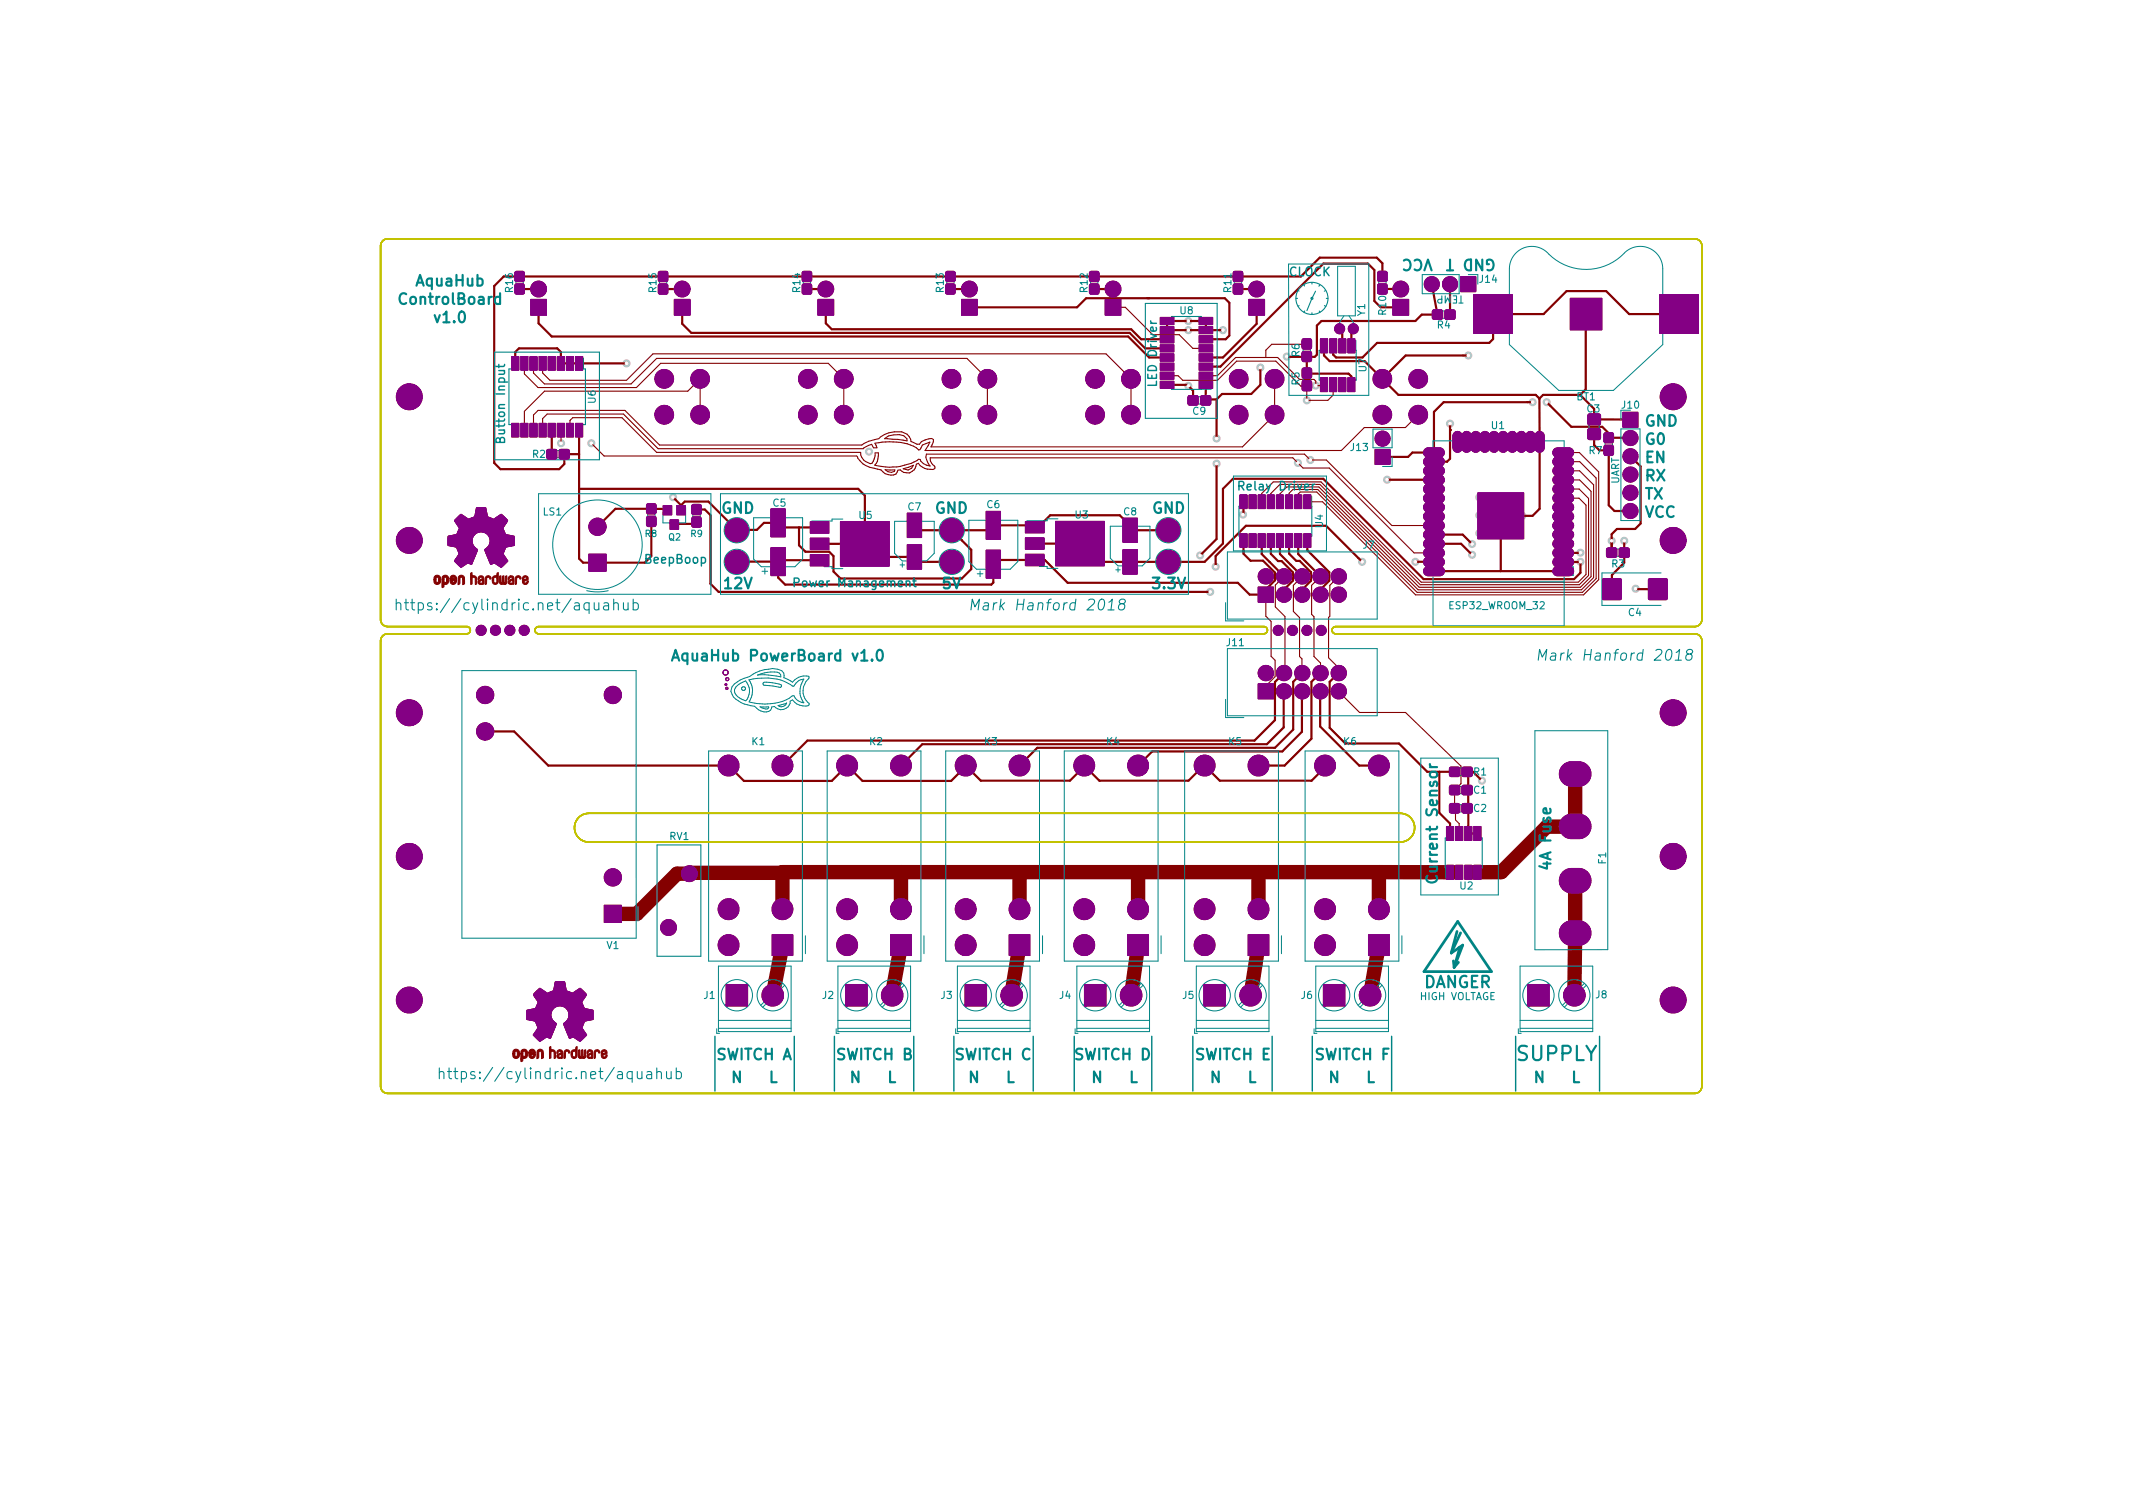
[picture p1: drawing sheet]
<svg xmlns="http://www.w3.org/2000/svg" width="297mm" height="210mm" viewBox="0 0 297 210" stroke-linecap="round" stroke-linejoin="round" font-family="sans-serif">
<defs><g id="words">
<text font-size="2.8" fill="#008484" x="211.2" y="147.7">SUPPLY</text>
<text font-size="2.2" fill="#008484" x="198.2" y="137.5">DANGER</text>
<g font-size="2.1" fill="#008484">
<text x="58" y="39.9">AquaHub</text>
<text x="199.6" y="36.1" transform="rotate(-180 199.6 36.1)">VCC</text>
<text x="208.3" y="36.1" transform="rotate(-180 208.3 36.1)">GND T</text>
<text x="55.9" y="42.4">ControlBoard</text>
<text x="60.6" y="45">v1.0</text>
<text x="229" y="59.4">GND</text>
<text x="229.1" y="64.4">EN</text>
<text x="229.1" y="61.9">G0</text>
<text x="100.4" y="71.5">GND</text>
<text x="130.2" y="71.5">GND</text>
<text x="160.4" y="71.5">GND</text>
<text x="229" y="69.5">TX</text>
<text x="229.1" y="67">RX</text>
<text x="229" y="72.1">VCC</text>
<text x="100.9" y="82">12V</text>
<text x="131.2" y="82">5V</text>
<text x="160.6" y="82">3.3V</text>
<text x="57.7" y="85">https://cylindric.net/aquahub</text>
<text x="136.7" y="85">Mark Hanford 2018</text>
<text x="94.9" y="92.1">AquaHub PowerBoard v1.0</text>
<text x="215.7" y="92">Mark Hanford 2018</text>
<text x="200.2" y="122.3" transform="rotate(-90 200.2 122.3)">Current Sensor</text>
<text x="216" y="120.8" transform="rotate(-90 216 120.8)">4A Fuse</text>
<text x="99.9" y="147.6">SWITCH A</text>
<text x="116.6" y="147.6">SWITCH B</text>
<text x="133.1" y="147.6">SWITCH C</text>
<text x="149.8" y="147.6">SWITCH D</text>
<text x="166.6" y="147.6">SWITCH E</text>
<text x="183.3" y="147.6">SWITCH F</text>
<text x="63.7" y="150.3">https://cylindric.net/aquahub</text>
<text x="101.9" y="150.8">N</text>
<text x="107.1" y="150.8">L</text>
<text x="118.4" y="150.8">N</text>
<text x="123.6" y="150.8">L</text>
<text x="134.9" y="150.8">N</text>
<text x="140.1" y="150.8">L</text>
<text x="152" y="150.8">N</text>
<text x="157.2" y="150.8">L</text>
<text x="168.5" y="150.8">N</text>
<text x="173.7" y="150.8">L</text>
<text x="185" y="150.8">N</text>
<text x="190.2" y="150.8">L</text>
<text x="213.6" y="150.8">N</text>
<text x="218.8" y="150.8">L</text>
</g>
<g font-size="1.7" fill="#008484">
<text x="179.4" y="38.4">CLOCK</text>
<text x="161.1" y="53.6" transform="rotate(-90 161.1 53.6)">LED Driver</text>
<text x="70.3" y="61.2" transform="rotate(-90 70.3 61.2)">Button Input</text>
<text x="172.9" y="68.3">Relay Driver</text>
<text x="89.9" y="78.5">BeepBoop</text>
<text x="111.2" y="81.7">Power Management</text>
</g>
<g font-size="1.4" fill="#008484">
<text x="71.4" y="40.7" transform="rotate(-90 71.4 40.7)">R16</text>
<text x="91.4" y="40.7" transform="rotate(-90 91.4 40.7)">R15</text>
<text x="111.4" y="40.7" transform="rotate(-90 111.4 40.7)">R14</text>
<text x="131.4" y="40.7" transform="rotate(-90 131.4 40.7)">R13</text>
<text x="151.5" y="40.7" transform="rotate(-90 151.5 40.7)">R12</text>
<text x="171.5" y="40.7" transform="rotate(-90 171.5 40.7)">R11</text>
<text x="203.9" y="41.2" transform="rotate(-180 203.9 41.2)">TEMP</text>
<text x="206.1" y="39.4">J14</text>
<text x="164.3" y="43.7">U8</text>
<text x="190.1" y="44" transform="rotate(-90 190.1 44)">Y1</text>
<text x="193" y="43.8" transform="rotate(-90 193 43.8)">R10</text>
<text x="200.2" y="45.7">R4</text>
<text x="181" y="53.6" transform="rotate(-90 181 53.6)">R5</text>
<text x="181" y="49.7" transform="rotate(-90 181 49.7)">R6</text>
<text x="190.3" y="51.7" transform="rotate(-90 190.3 51.7)">U7</text>
<text x="83" y="56.1" transform="rotate(-90 83 56.1)">U6</text>
<text x="166.1" y="57.7">C9</text>
<text x="207.7" y="59.7">U1</text>
<text x="219.6" y="55.7">BT1</text>
<text x="221" y="57.4">C3</text>
<text x="225.9" y="56.9">J10</text>
<text x="74.2" y="63.7">R2</text>
<text x="188.1" y="62.8">J13</text>
<text x="221.3" y="63.2">R7</text>
<text x="75.7" y="71.8">LS1</text>
<text x="107.7" y="70.5">C5</text>
<text x="126.5" y="71.1">C7</text>
<text x="137.4" y="70.7">C6</text>
<text x="156.5" y="71.7">C8</text>
<text x="225.5" y="67.5" transform="rotate(-90 225.5 67.5)">UART</text>
<text x="119.6" y="72.2">U5</text>
<text x="149.7" y="72.2">U3</text>
<text x="184.2" y="73.5" transform="rotate(-90 184.2 73.5)">U4</text>
<text x="189.8" y="76.4">J7</text>
<text x="224.5" y="79">R3</text>
<text x="170.9" y="90">J11</text>
<text x="201.9" y="84.8">ESP32_WROOM_32</text>
<text x="226.8" y="85.8">C4</text>
<text x="104.7" y="103.7">K1</text>
<text x="121.1" y="103.7">K2</text>
<text x="137.1" y="103.7">K3</text>
<text x="154.1" y="103.7">K4</text>
<text x="171.1" y="103.7">K5</text>
<text x="187.1" y="103.7">K6</text>
<text x="205.2" y="108">R1</text>
<text x="205.2" y="110.5">C1</text>
<text x="205.2" y="113">C2</text>
<text x="93.2" y="116.9">RV1</text>
<text x="203.3" y="123.8">U2</text>
<text x="223.7" y="120.3" transform="rotate(-90 223.7 120.3)">F1</text>
<text x="84.5" y="132.1">V1</text>
<text x="98" y="139.1">J1</text>
<text x="114.5" y="139.1">J2</text>
<text x="131" y="139.1">J3</text>
<text x="147.6" y="139.1">J4</text>
<text x="164.7" y="139.1">J5</text>
<text x="181.2" y="139.1">J6</text>
<text x="197.7" y="139.2">HIGH VOLTAGE</text>
<text x="222.2" y="139">J8</text>
</g>
<g font-size="1.3" fill="#008484">
<text x="89.8" y="74.8">R8</text>
<text x="93.1" y="75.2">Q2</text>
<text x="96.2" y="74.8">R9</text>
</g>
</g></defs>
<path d="M53.3 33.5l.3-.2 .4-.1h182a1 1 0 0 1 1 1v52a1 1 0 0 1-1 1h-50a.5 .5 0 0 0-.5 .5 .5 .5 0 0 0 .5 .5h50a1 1 0 0 1 1 1v62a1 1 0 0 1-1 1h-182a1 1 0 0 1-1-1v-62a1 1 0 0 1 1-1h11a.5 .5 0 0 0 .5-.5 .5 .5 0 0 0-.5-.5h-11a1 1 0 0 1-1-1v-52l.1-.4zM74.6 87.4l.4-.2h101a.5 .5 0 0 1 .5 .5 .5 .5 0 0 1-.5 .5h-101a.5 .5 0 0 1-.5-.3 .5 .5 0 0 1 .1-.5zM80.6 113.8a2 2 0 0 1 1.4-.6h113a2 2 0 0 1 2 2 2 2 0 0 1-2 2h-113a2 2 0 0 1-1.8-1.2 2 2 0 0 1 .4-2.2z" fill="none" stroke="#c2c200" stroke-width=".2"/>
<g fill="none" stroke="#840000" stroke-width=".14">
<circle cx="101" cy="93.6" r=".36"/>
<circle cx="101.1" cy="95.3" r=".12"/>
<circle cx="101.2" cy="95.9" r=".15"/>
<circle cx="101.3" cy="94.6" r=".22"/>
</g>
<g fill="#840000" stroke="#840000" stroke-width=".14">
<path d="M61.7 80.2a.54 .54 0 0 1 .7 .1 .54 .54 0 0 1 .1 .6 .47 .47 0 0 1-.7 .5v.3l-.2 .1v-1.1h.2a.23 .23 0 0 0 .1 .3 .23 .23 0 0 0 .2 .1v-.7h-.2l-.1 .3h-.2v-.3z"/>
<path d="M63.9 80.3a.51 .51 0 0 1 .6-.1 .51 .51 0 0 1 .2 .7v.4l-.3 .1v-.5a.39 .39 0 0 0-.1-.5 .34 .34 0 0 0-.2 .5 .34 .34 0 0 1-.3 .5z"/>
<path d="M60.6 80.2a.51 .51 0 0 1 .6 0 .51 .51 0 0 1 .2 .6 .49 .49 0 0 1-.5 .6 .49 .49 0 0 1-.5-.7h.3v.2a.17 .17 0 0 0 .1 .2 .17 .17 0 0 0 .3-.1l-.1-.5-.1-.1h-.1l-.1 .3h-.3v-.3z"/>
<path d="M62.8 80.2a.42 .42 0 0 1 .6-.1 .42 .42 0 0 1 .1 .6l-.6 .3a.2 .2 0 0 0 .3 .1 .2 .2 0 0 0 .1-.2l.3-.1a.46 .46 0 0 1-.4 .6 .46 .46 0 0 1-.5-.5v-.3h.2h.1l.3-.1-.2-.1-.2 .2h-.2z"/>
<path d="M65.5 79.8l.2-.1 .1 .5a.5 .5 0 0 1 .5 .2 .5 .5 0 0 1 .1 .5v.4l-.2 .1v-.5a.37 .37 0 0 0-.3-.5 .39 .39 0 0 0-.2 .5v.4l-.1 .1z"/>
<path d="M66.7 80.3a.48 .48 0 0 1 .6 0 .48 .48 0 0 1 .1 .6v.4l-.2 .1v-.6a.3 .3 0 0 0-.4 .3l.3 .1a.31 .31 0 0 1-.5 0 .31 .31 0 0 1 .2-.4l.3-.2a.19 .19 0 0 0-.1-.3 .19 .19 0 0 0-.2 .2l-.2 .2z"/>
<path d="M67.7 80.3a.37 .37 0 0 1 .5-.1 .37 .37 0 0 1 .1 .4v.1a.25 .25 0 0 0-.3-.3 .25 .25 0 0 0-.2 .3v.2a.31 .31 0 0 1-.2 .5v-.9z"/>
<path d="M68.7 80.3l.5-.1a.32 .32 0 0 1 .2-.5v1.1a.45 .45 0 0 1-.4 .6 .45 .45 0 0 1-.5-.6h.3a.26 .26 0 0 0 .2 .4 .26 .26 0 0 0 .2-.4 .26 .26 0 0 0-.2-.4 .26 .26 0 0 0-.2 .4h-.3z"/>
<path d="M69.6 80.2h.1l.1 1h.1l.1-1h.2v1h.2v-1h.2v1a.95 .95 0 0 1-1 0z"/>
<path d="M70.9 80.3a.43 .43 0 0 1 .5-.1 .43 .43 0 0 1 .2 .6v.5l-.1 .1-.1-.6-.4 .2a.18 .18 0 0 0 0 .2 .18 .18 0 0 0 .3 0v.1a.31 .31 0 0 1-.5 0 .31 .31 0 0 1 .1-.5 .32 .32 0 0 0 .4-.4h-.3l-.2 .3z"/>
<path d="M71.8 80.3a.37 .37 0 0 1 .5-.1 .37 .37 0 0 1 .2 .4l-.1 .1a.24 .24 0 0 0-.2-.3 .24 .24 0 0 0-.3 .3v.6l-.1 .1z"/>
<path d="M72.8 80.3a.42 .42 0 0 1 .6-.1 .42 .42 0 0 1 .2 .5l-.6 .3a.23 .23 0 0 0 .2 .2 .23 .23 0 0 0 .2-.3h.2a.43 .43 0 0 1-.5 .5 .43 .43 0 0 1-.3-.6v-.1h.2a.27 .27 0 0 0 .3-.3h-.2l-.2 .3h-.1z"/>
<path d="M63.6 72.1l.3-.3a.35 .35 0 0 1 .3-.2 .35 .35 0 0 1 .4 .2l.7 .5 .5-.2a.43 .43 0 0 0 .4-.5l.1-.9h.3h1l.2 .9a.41 .41 0 0 0 .4 .5l.5 .2 1.1-.7 .7 .6a.31 .31 0 0 1 .2 .3 .31 .31 0 0 1-.2 .3l-.1 .2a.64 .64 0 0 0-.3 .6l.1 .5a.4 .4 0 0 0 .6 .4l.4 .1a.31 .31 0 0 1 .4 .1 .31 .31 0 0 1 0 .3v1l-.7 .1a.49 .49 0 0 0-.6 .5l-.3 .5 .7 1-.7 .7a.31 .31 0 0 1-.3 .2 .31 .31 0 0 1-.3-.2 .81 .81 0 0 0-.7-.4l-.4 .1-.8-1.9a1.28 1.28 0 0 0 .2-2.3 1.28 1.28 0 0 0-2 1 2.04 2.04 0 0 0 .8 1.3l-.8 1.9h-.3a.34 .34 0 0 0-.6 .1l-.2 .2a.35 .35 0 0 1-.4 .2 .35 .35 0 0 1-.3-.3l-.6-.6 .4-.6a.49 .49 0 0 0 .1-.8l-.1-.2a.46 .46 0 0 0-.6-.4l-.7-.1v-1.2v-.1l.9-.2a.38 .38 0 0 0 .5-.4v-.2a.45 .45 0 0 0-.1-.7l-.2-.4a.37 .37 0 0 1-.2-.4 .37 .37 0 0 1 .3-.3z"/>
<path d="M74.6 138.1l.3-.3a.35 .35 0 0 1 .3-.2 .35 .35 0 0 1 .3 .2l.7 .5 .7-.3a.34 .34 0 0 0 .3-.4l.1-.9h.3h1l.2 .9a.41 .41 0 0 0 .4 .5l.5 .2 1.1-.7 .7 .6a.31 .31 0 0 1 .2 .3 .31 .31 0 0 1-.2 .3l-.1 .2a.64 .64 0 0 0-.4 .6l.2 .5a.4 .4 0 0 0 .5 .4l.5 .1a.31 .31 0 0 1 .4 .1 .31 .31 0 0 1 0 .3v1l-.7 .1a.49 .49 0 0 0-.7 .5l-.2 .5 .7 1-.7 .7a.31 .31 0 0 1-.3 .2 .31 .31 0 0 1-.3-.2 .8 .8 0 0 0-.7-.4l-.4 .1-.8-1.9a1.28 1.28 0 0 0 .2-2.3 1.28 1.28 0 0 0-2 1 2.04 2.04 0 0 0 .8 1.3l-.8 1.9h-.3a.34 .34 0 0 0-.6 .1l-.3 .2a.35 .35 0 0 1-.3 .2 .35 .35 0 0 1-.3-.3l-.6-.6 .4-.6a.49 .49 0 0 0 0-.8v-.2a.46 .46 0 0 0-.6-.4l-.7-.1v-1.2v-.1l.9-.2a.38 .38 0 0 0 .4-.4l.1-.2a.45 .45 0 0 0-.1-.7l-.3-.5a.24 .24 0 0 1-.1-.2 .24 .24 0 0 1 .2-.2z"/>
<path d="M83.8 146.3a.42 .42 0 0 1 .5-.1 .42 .42 0 0 1 .2 .5l-.6 .3a.23 .23 0 0 0 .3 .2 .23 .23 0 0 0 .2-.3h.1a.43 .43 0 0 1-.4 .5 .43 .43 0 0 1-.4-.6v-.1h.2a.27 .27 0 0 0 .4-.3h-.2l-.2 .3h-.2z"/>
<path d="M82.8 146.3a.37 .37 0 0 1 .5-.1 .37 .37 0 0 1 .2 .4l-.1 .1a.24 .24 0 0 0-.3-.3 .24 .24 0 0 0-.2 .3v.6l-.1 .1z"/>
<path d="M81.9 146.3a.43 .43 0 0 1 .5-.1 .43 .43 0 0 1 .2 .6v.5l-.2 .1v-.6l-.4 .2a.18 .18 0 0 0 0 .2 .18 .18 0 0 0 .3 0v.1a.31 .31 0 0 1-.5-.1 .31 .31 0 0 1 .1-.4 .32 .32 0 0 0 .4-.4h-.3l-.3 .3z"/>
<path d="M80.5 146.2h.2l.1 1h.1l.1-1h.1l.1 1h.2v-1h.2v1a.95 .95 0 0 1-1.1 0z"/>
<path d="M79.7 146.3l.4-.1a.32 .32 0 0 1 .3-.5v1.1a.45 .45 0 0 1-.5 .6 .45 .45 0 0 1-.4-.6h.2a.26 .26 0 0 0 .2 .4 .26 .26 0 0 0 .3-.4 .26 .26 0 0 0-.2-.4 .26 .26 0 0 0-.3 .4h-.2z"/>
<path d="M78.7 146.3a.37 .37 0 0 1 .4-.1 .37 .37 0 0 1 .2 .4l-.1 .1a.25 .25 0 0 0-.2-.3 .25 .25 0 0 0-.3 .3v.2a.31 .31 0 0 1-.1 .5v-.9z"/>
<path d="M77.7 146.3a.48 .48 0 0 1 .6 0 .48 .48 0 0 1 .1 .6v.4l-.2 .1v-.6a.3 .3 0 0 0-.4 .3l.3 .1a.31 .31 0 0 1-.5 0 .31 .31 0 0 1 .1-.4l.4-.2a.19 .19 0 0 0-.1-.3 .19 .19 0 0 0-.2 .2l-.3 .2z"/>
<path d="M76.5 145.8l.2-.1 .1 .5a.5 .5 0 0 1 .5 .2 .5 .5 0 0 1 .1 .5v.4l-.2 .1v-.5a.37 .37 0 0 0-.3-.5 .39 .39 0 0 0-.2 .5v.4l-.2 .1z"/>
<path d="M73.8 146.2a.42 .42 0 0 1 .5-.1 .42 .42 0 0 1 .2 .6l-.6 .3a.2 .2 0 0 0 .2 .1 .2 .2 0 0 0 .2-.2l.2-.1a.46 .46 0 0 1-.3 .6 .46 .46 0 0 1-.6-.5v-.3h.3l.4-.1-.2-.1-.2 .2h-.3z"/>
<path d="M71.6 146.2a.51 .51 0 0 1 .6 0 .51 .51 0 0 1 .1 .6 .49 .49 0 0 1-.5 .6 .49 .49 0 0 1-.4-.7h.3v.2a.17 .17 0 0 0 .1 .2 .17 .17 0 0 0 .2-.1v-.5l-.1-.1h-.2v.3h-.3v-.3z"/>
<path d="M74.9 146.3a.51 .51 0 0 1 .6-.1 .51 .51 0 0 1 .2 .7v.4l-.3 .1v-.5a.39 .39 0 0 0-.2-.5 .34 .34 0 0 0-.2 .5 .34 .34 0 0 1-.2 .5z"/>
<path d="M72.7 146.2a.54 .54 0 0 1 .7 .1 .54 .54 0 0 1 0 .6 .47 .47 0 0 1-.6 .5v.3l-.2 .1-.1-1.1h.3a.22 .22 0 0 0 0 .3 .22 .22 0 0 0 .3 0l.1-.4-.2-.2h-.1l-.1 .3h-.3l.1-.3z"/>
<path d="M72 38h.6l.2 .1v.7l-.1 .2h-.6l-.2-.1z"/>
<path d="M72 39.8l.6-.1 .2 .1v.7l-.1 .2-.6 .1-.2-.1z"/>
<path d="M91.9 38h.7l.2 .1v.7l-.1 .2h-.6l-.2-.1z"/>
<path d="M91.9 39.8l.7-.1 .2 .1v.7l-.1 .2-.6 .1-.2-.1z"/>
<path d="M112 38h.6l.2 .1v.7v.2h-.7l-.2-.1z"/>
<path d="M112 39.8l.6-.1 .2 .1v.7v.2l-.7 .1-.2-.1z"/>
<path d="M131.9 38h.7l.2 .1v.7l-.1 .2h-.6l-.2-.1z"/>
<path d="M131.9 39.8l.7-.1 .2 .1v.7l-.1 .2-.6 .1-.2-.1z"/>
<path d="M152 38h.6l.2 .1 .1 .7-.1 .2h-.7l-.1-.1z"/>
<path d="M152 39.8l.6-.1 .2 .1 .1 .7-.1 .2-.7 .1-.1-.1z"/>
<path d="M172 38h.6l.2 .1 .1 .7-.1 .2h-.6l-.2-.1z"/>
<path d="M172 39.8l.6-.1 .2 .1 .1 .7-.1 .2-.6 .1-.2-.1z"/>
<path d="M192.1 38h.6l.2 .1 .1 .7-.1 .2h-.6l-.2-.1z"/>
<path d="M192.1 39.8l.6-.1 .2 .1 .1 .7-.1 .2-.6 .1-.2-.1z"/>
</g>
<path d="M218.9 115.1h1M218.9 107.8h1M218.9 129.9h1M218.9 122.6h1" fill="none" stroke="#848400" stroke-width="3"/>
<g fill="#848400">
<circle cx="227.1" cy="71.2" r=".85"/>
<circle cx="227.1" cy="68.6" r=".85"/>
<circle cx="227.1" cy="66.1" r=".85"/>
<circle cx="227.1" cy="63.5" r=".85"/>
<circle cx="227.1" cy="61" r=".85"/>
</g>
<path d="M226.2 57.6h1.7v1.7h-1.7z" fill="#848400" stroke="#848400" stroke-width=".14"/>
<g fill="#840000" stroke="#840000" stroke-width=".14">
<path d="M229.8 80.8h1.9l.2 .1 .1 2.2-.1 .2h-1.9l-.2-.1-.1-2.2z"/>
<path d="M223.4 80.8h1.9l.2 .1 .1 2.2-.1 .2h-1.9l-.2-.1-.1-2.2z"/>
</g>
<g fill="#848400">
<circle cx="186.4" cy="80.3" r=".86"/>
<circle cx="186.4" cy="82.8" r=".86"/>
<circle cx="183.9" cy="80.3" r=".86"/>
<circle cx="183.9" cy="82.8" r=".86"/>
<circle cx="181.4" cy="80.3" r=".86"/>
<circle cx="181.4" cy="82.8" r=".86"/>
<circle cx="178.8" cy="80.3" r=".86"/>
<circle cx="178.8" cy="82.8" r=".86"/>
<circle cx="176.3" cy="80.3" r=".86"/>
</g>
<g fill="#848400" stroke="#848400" stroke-width=".14">
<path d="M175.4 81.9h1.7v1.8h-1.7z"/>
<path d="M194.2 41.9h1.8v1.8h-1.8z"/>
<circle cx="195.1" cy="40.2" r=".9"/>
<circle cx="152.5" cy="52.7" r="1.1"/>
<circle cx="157.5" cy="52.7" r="1.1"/>
<circle cx="152.5" cy="57.7" r="1.1"/>
<circle cx="157.5" cy="57.7" r="1.1"/>
</g>
<g fill="#840000" stroke="#840000" stroke-width=".14">
<path d="M167.2 53.3h1.5v.6h-1.5z"/>
<path d="M167.2 52h1.5v.6h-1.5z"/>
<path d="M167.2 50.7h1.5v.6h-1.5z"/>
<path d="M167.2 49.5h1.5v.6h-1.5z"/>
<path d="M167.2 48.2h1.5v.6h-1.5z"/>
<path d="M167.2 46.9h1.5v.6h-1.5z"/>
<path d="M167.2 45.7h1.5v.6h-1.5z"/>
<path d="M167.2 44.4h1.5v.6h-1.5z"/>
<path d="M161.8 44.4h1.5v.6h-1.5z"/>
<path d="M161.8 45.7h1.5v.6h-1.5z"/>
<path d="M161.8 46.9h1.5v.6h-1.5z"/>
<path d="M161.8 48.2h1.5v.6h-1.5z"/>
<path d="M161.8 49.5h1.5v.6h-1.5z"/>
<path d="M161.8 50.7h1.5v.6h-1.5z"/>
<path d="M161.8 52h1.5v.6h-1.5z"/>
<path d="M161.8 53.3h1.5v.6h-1.5z"/>
<path d="M80.3 59.1h.6v1.5h-.6z"/>
<path d="M79.1 59.1h.6v1.5h-.6z"/>
<path d="M77.8 59.1h.6v1.5h-.6z"/>
<path d="M76.5 59.1h.6v1.5h-.6z"/>
<path d="M75.3 59.1h.6v1.5h-.6z"/>
<path d="M74 59.1h.6v1.5h-.6z"/>
<path d="M72.7 59.1h.6v1.5h-.6z"/>
<path d="M71.5 59.1h.6v1.5h-.6z"/>
<path d="M71.5 49.8h.6v1.5h-.6z"/>
<path d="M72.7 49.8h.6v1.5h-.6z"/>
<path d="M74 49.8h.6v1.5h-.6z"/>
<path d="M75.3 49.8h.6v1.5h-.6z"/>
<path d="M76.5 49.8h.6v1.5h-.6z"/>
<path d="M77.8 49.8h.6v1.5h-.6z"/>
<path d="M79.1 49.8h.6v1.5h-.6z"/>
<path d="M80.3 49.8h.6v1.5h-.6z"/>
</g>
<g fill="#848400">
<circle cx="199.4" cy="39.6" r=".85"/>
<circle cx="201.9" cy="39.6" r=".85"/>
</g>
<g fill="#848400" stroke="#848400" stroke-width=".14">
<path d="M203.6 38.7h1.7v1.7h-1.7z"/>
<path d="M107.7 130.3h2.5v2.5h-2.5z"/>
<path d="M190.8 130.3h2.5v2.5h-2.5z"/>
<path d="M212.9 137.3h2.6v2.6h-2.6z"/>
<path d="M184.5 137.3h2.6v2.6h-2.6z"/>
<path d="M117.9 137.3h2.6v2.6h-2.6z"/>
<path d="M101.3 137.3h2.6v2.6h-2.6z"/>
<path d="M167.9 137.3h2.6v2.6h-2.6z"/>
<path d="M151.2 137.3h2.6v2.6h-2.6z"/>
<path d="M134.6 137.3h2.6v2.6h-2.6z"/>
<circle cx="101.5" cy="131.6" r="1.25"/>
<circle cx="101.5" cy="126.6" r="1.25"/>
<circle cx="101.5" cy="106.6" r="1.25"/>
<circle cx="109" cy="106.6" r="1.25"/>
<circle cx="109" cy="126.6" r="1.25"/>
<circle cx="172.5" cy="52.7" r="1.1"/>
<circle cx="177.5" cy="52.7" r="1.1"/>
<circle cx="172.5" cy="57.7" r="1.1"/>
<circle cx="177.5" cy="57.7" r="1.1"/>
<circle cx="132.5" cy="52.7" r="1.1"/>
<circle cx="137.5" cy="52.7" r="1.1"/>
<circle cx="132.5" cy="57.7" r="1.1"/>
<circle cx="137.5" cy="57.7" r="1.1"/>
<circle cx="184.5" cy="131.6" r="1.25"/>
<circle cx="184.5" cy="126.6" r="1.25"/>
<circle cx="184.5" cy="106.6" r="1.25"/>
<circle cx="192" cy="106.6" r="1.25"/>
<circle cx="192" cy="126.6" r="1.25"/>
<circle cx="219.2" cy="138.6" r="1.3"/>
<circle cx="190.8" cy="138.6" r="1.3"/>
<circle cx="124.2" cy="138.6" r="1.3"/>
<circle cx="107.6" cy="138.6" r="1.3"/>
<circle cx="174.2" cy="138.6" r="1.3"/>
<circle cx="157.5" cy="138.6" r="1.3"/>
<circle cx="140.9" cy="138.6" r="1.3"/>
</g>
<circle cx="192.5" cy="61.1" r=".85" fill="#848400"/>
<g fill="#848400" stroke="#848400" stroke-width=".14">
<path d="M191.7 62.8h1.7v1.7h-1.7z"/>
<path d="M84.3 126.2h2v2h-2z"/>
<path d="M124.2 130.3h2.5v2.5h-2.5z"/>
<path d="M140.7 130.3h2.5v2.5h-2.5z"/>
<path d="M157.2 130.3h2.5v2.5h-2.5z"/>
<path d="M174 130.3h2.5v2.5h-2.5z"/>
<path d="M82.2 77.3h2v2h-2z"/>
<circle cx="93.1" cy="129.2" r=".9"/>
<circle cx="96" cy="121.7" r=".9"/>
<circle cx="132.5" cy="78.2" r="1.4"/>
<circle cx="162.7" cy="78.2" r="1.4"/>
<circle cx="162.7" cy="73.8" r="1.4"/>
<circle cx="102.6" cy="78.2" r="1.4"/>
<circle cx="67.6" cy="101.8" r="1"/>
<circle cx="85.3" cy="96.8" r="1"/>
<circle cx="67.6" cy="96.8" r="1"/>
<circle cx="85.3" cy="122.2" r="1"/>
<circle cx="118" cy="131.6" r="1.25"/>
<circle cx="118" cy="126.6" r="1.25"/>
<circle cx="118" cy="106.6" r="1.25"/>
<circle cx="125.5" cy="106.6" r="1.25"/>
<circle cx="125.5" cy="126.6" r="1.25"/>
<circle cx="134.5" cy="131.6" r="1.25"/>
<circle cx="134.5" cy="126.6" r="1.25"/>
<circle cx="134.5" cy="106.6" r="1.25"/>
<circle cx="142" cy="106.6" r="1.25"/>
<circle cx="142" cy="126.6" r="1.25"/>
<circle cx="151" cy="131.6" r="1.25"/>
<circle cx="151" cy="126.6" r="1.25"/>
<circle cx="151" cy="106.6" r="1.25"/>
<circle cx="158.5" cy="106.6" r="1.25"/>
<circle cx="158.5" cy="126.6" r="1.25"/>
<circle cx="167.8" cy="131.6" r="1.25"/>
<circle cx="167.8" cy="126.6" r="1.25"/>
<circle cx="167.8" cy="106.6" r="1.25"/>
<circle cx="175.3" cy="106.6" r="1.25"/>
<circle cx="175.3" cy="126.6" r="1.25"/>
<circle cx="192.5" cy="52.7" r="1.1"/>
<circle cx="197.5" cy="52.7" r="1.1"/>
<circle cx="192.5" cy="57.7" r="1.1"/>
<circle cx="197.5" cy="57.7" r="1.1"/>
<circle cx="112.5" cy="52.7" r="1.1"/>
<circle cx="117.5" cy="52.7" r="1.1"/>
<circle cx="112.5" cy="57.7" r="1.1"/>
<circle cx="117.5" cy="57.7" r="1.1"/>
<circle cx="92.5" cy="52.7" r="1.1"/>
<circle cx="97.5" cy="52.7" r="1.1"/>
<circle cx="92.5" cy="57.7" r="1.1"/>
<circle cx="97.5" cy="57.7" r="1.1"/>
<circle cx="83.2" cy="73.3" r="1"/>
<circle cx="186.6" cy="45.8" r=".5"/>
<circle cx="188.5" cy="45.8" r=".5"/>
<circle cx="102.6" cy="73.8" r="1.4"/>
<circle cx="132.5" cy="73.8" r="1.4"/>
</g>
<g fill="#840000" stroke="#840000" stroke-width=".14">
<path d="M126.5 71.6h1.6v3h-1.6z"/>
<path d="M126.5 76h1.6v3h-1.6z"/>
<path d="M147.2 72.8h6.4v5.8h-6.4z"/>
<path d="M143 77.4h2.2v1.2h-2.2z"/>
<path d="M143 75.1h2.2v1.2h-2.2z"/>
<path d="M143 72.8h2.2v1.2h-2.2z"/>
<path d="M201.6 115.3h.6v1.5h-.6z"/>
<path d="M202.9 115.3h.6v1.5h-.6z"/>
<path d="M204.2 115.3h.6v1.5h-.6z"/>
<path d="M205.4 115.3h.6v1.5h-.6z"/>
<path d="M205.4 120.7h.6v1.5h-.6z"/>
<path d="M204.2 120.7h.6v1.5h-.6z"/>
<path d="M202.9 120.7h.6v1.5h-.6z"/>
<path d="M201.6 120.7h.6v1.5h-.6z"/>
<path d="M181.8 74.5h.6v1.5h-.6z"/>
<path d="M180.5 74.5h.6v1.5h-.6z"/>
<path d="M179.2 74.5h.6v1.5h-.6z"/>
<path d="M177.9 74.5h.6v1.5h-.6z"/>
<path d="M176.7 74.5h.6v1.5h-.6z"/>
<path d="M175.4 74.5h.6v1.5h-.6z"/>
<path d="M174.1 74.5h.6v1.5h-.6z"/>
<path d="M172.9 74.5h.6v1.5h-.6z"/>
<path d="M172.9 69.1h.6v1.5h-.6z"/>
<path d="M174.1 69.1h.6v1.5h-.6z"/>
<path d="M175.4 69.1h.6v1.5h-.6z"/>
<path d="M176.7 69.1h.6v1.5h-.6z"/>
<path d="M177.9 69.1h.6v1.5h-.6z"/>
<path d="M179.2 69.1h.6v1.5h-.6z"/>
<path d="M180.5 69.1h.6v1.5h-.6z"/>
<path d="M181.8 69.1h.6v1.5h-.6z"/>
<path d="M107.6 71.1h1.6v3.5h-1.6z"/>
<path d="M107.6 76.5h1.6v3.5h-1.6z"/>
<path d="M137.5 71.4h1.6v3.5h-1.6z"/>
<path d="M137.5 76.8h1.6v3.5h-1.6z"/>
<path d="M156.6 72.3h1.6v3h-1.6z"/>
<path d="M156.6 76.7h1.6v3h-1.6z"/>
<path d="M117.2 72.8h6.4v5.8h-6.4z"/>
<path d="M113 77.4h2.2v1.2h-2.2z"/>
<path d="M113 75.1h2.2v1.2h-2.2z"/>
<path d="M113 72.8h2.2v1.2h-2.2z"/>
<path d="M202.1 107.1l.9-.1 .1 .2-.1 .7h-.1h-.8l-.1-.2z"/>
<path d="M203.9 107.1l.9-.1v.2v.7h-.2h-.7l-.1-.2z"/>
<path d="M203.9 112.1h.9v.2v.6l-.2 .1h-.7l-.1-.2z"/>
<path d="M202.1 112.1h.9l.1 .2-.1 .6-.1 .1h-.8l-.1-.2z"/>
<path d="M224 76.6l.9-.1 .1 .2-.1 .6-.2 .1h-.7l-.1-.2z"/>
<path d="M225.7 76.6l.9-.1 .1 .2v.6l-.2 .1h-.8v-.2z"/>
<path d="M203.9 109.6h.9v.2v.6l-.2 .1-.7-.1-.1-.2z"/>
<path d="M202.1 109.6h.9l.1 .2-.1 .6-.1 .1-.8-.1-.1-.2z"/>
<path d="M96.6 72.2h.6l.2 .1 .1 .7-.1 .2h-.6l-.2-.1z"/>
<path d="M96.6 70.5l.6-.1 .2 .1 .1 .7-.1 .2-.6 .1-.2-.1z"/>
<path d="M90.3 72.1h.6l.2 .1 .1 .7-.1 .2h-.6l-.2-.1z"/>
<path d="M90.3 70.4l.6-.1 .2 .1 .1 .7-.1 .2-.6 .1-.2-.1z"/>
<path d="M181.6 53.2h.6l.2 .1 .1 .7-.1 .2h-.6l-.2-.1z"/>
<path d="M181.6 51.5l.6-.1 .2 .1 .1 .7-.1 .2-.6 .1-.2-.1z"/>
<path d="M181.6 49.2l.6-.1 .2 .1 .1 .7-.1 .2-.7 .1-.1-.1z"/>
<path d="M181.6 47.4h.6h.2l.1 .8-.1 .2h-.7l-.1-.1z"/>
<path d="M218.9 41.7h4v4h-4z"/>
<path d="M231.3 41.2h5v5h-5z"/>
<path d="M205.4 41.2h5v5h-5z"/>
<path d="M93.5 72.6h.8v.9h-.8z"/>
<path d="M92.5 70.6h.9v.9h-.9z"/>
<path d="M94.4 70.6h.8v.9h-.8z"/>
<path d="M187.9 52.8h.6v1.5h-.6z"/>
<path d="M186.6 52.8h.6v1.5h-.6z"/>
<path d="M185.3 52.8h.6v1.5h-.6z"/>
<path d="M184.1 52.8h.6v1.5h-.6z"/>
<path d="M184.1 47.4h.6v1.5h-.6z"/>
<path d="M185.3 47.4h.6v1.5h-.6z"/>
<path d="M186.6 47.4h.6v1.5h-.6z"/>
<path d="M187.9 47.4h.6v1.5h-.6z"/>
<path d="M199.7 43.4h.9l.1 .2v.6l-.2 .1-.8-.1v-.2z"/>
<path d="M201.5 43.4h.9l.1 .2-.1 .6-.2 .1-.7-.1-.1-.2z"/>
<path d="M223.6 60.5l.7-.1 .1 .1 .1 .7-.1 .2-.6 .1-.2-.1z"/>
<path d="M223.6 62.2h.7l.1 .1 .1 .7-.1 .2h-.6l-.2-.1z"/>
</g>
<g fill="#848400">
<circle cx="186.4" cy="93.7" r=".86"/>
<circle cx="186.4" cy="96.3" r=".86"/>
<circle cx="183.9" cy="93.7" r=".86"/>
<circle cx="183.9" cy="96.3" r=".86"/>
<circle cx="181.4" cy="93.7" r=".86"/>
<circle cx="181.4" cy="96.3" r=".86"/>
<circle cx="178.8" cy="93.7" r=".86"/>
<circle cx="178.8" cy="96.3" r=".86"/>
<circle cx="176.3" cy="93.7" r=".86"/>
</g>
<g fill="#848400" stroke="#848400" stroke-width=".14">
<path d="M175.4 95.4h1.7v1.7h-1.7z"/>
<path d="M174.1 41.9h1.8v1.8h-1.8z"/>
<path d="M154.1 41.9h1.8v1.8h-1.8z"/>
<path d="M134.1 41.9h1.8v1.8h-1.8z"/>
<path d="M114.1 41.9h1.8v1.8h-1.8z"/>
<path d="M94.1 41.9h1.8v1.8h-1.8z"/>
<path d="M74.1 41.9h1.8v1.8h-1.8z"/>
<circle cx="175" cy="40.2" r=".9"/>
<circle cx="155" cy="40.2" r=".9"/>
<circle cx="135" cy="40.2" r=".9"/>
<circle cx="115" cy="40.2" r=".9"/>
<circle cx="95" cy="40.2" r=".9"/>
<circle cx="75" cy="40.2" r=".9"/>
</g>
<g fill="none" stroke="#840000" stroke-width=".9">
<path d="M198.9 79.5h1.6M198.9 78.3h1.6M198.9 77h1.6M198.9 75.7h1.6M198.9 74.4h1.6M198.9 73.2h1.6M198.9 71.9h1.6M198.9 70.6h1.6M198.9 69.4h1.6M198.9 68.1h1.6M198.9 66.8h1.6M198.9 65.6h1.6"/>
<path d="M198.9 64.3h1.6M198.9 63h1.6M203 60.7v1.6M204.2 60.7v1.6M205.5 60.7v1.6M206.8 60.7v1.6M208.1 60.7v1.6M209.3 60.7v1.6M210.6 60.7v1.6M211.9 60.7v1.6M213.1 60.7v1.6M214.4 60.7v1.6"/>
<path d="M216.9 79.5h1.6M216.9 78.3h1.6M216.9 77h1.6M216.9 75.7h1.6M216.9 74.4h1.6M216.9 73.2h1.6M216.9 71.9h1.6M216.9 70.6h1.6M216.9 69.4h1.6M216.9 68.1h1.6M216.9 66.8h1.6M216.9 65.6h1.6"/>
<path d="M216.9 64.3h1.6M216.9 63h1.6"/>
</g>
<g fill="#840000" stroke="#840000" stroke-width=".14">
<path d="M206 68.8h6v6h-6z"/>
<path d="M167.4 55.3h.9l.1 .2v.6l-.2 .1h-.7l-.1-.2z"/>
<path d="M165.7 55.3h.9l.1 .2-.1 .6-.2 .1h-.7l-.1-.2z"/>
<path d="M78.1 62.8h.9l.1 .2v.6l-.2 .1h-.8v-.2z"/>
<path d="M76.4 62.8h.9l.1 .2-.1 .6-.2 .1h-.7l-.1-.2z"/>
<path d="M221.4 59.9h.1h1.1l.1 .2-.1 .8-.2 .1h-1l-.1-.2z"/>
<path d="M221.4 57.9l.1-.1 1.1 .1 .1 .2-.1 .8-.2 .1-1-.1-.1-.2z"/>
</g>
<g fill="#c2c2c2" stroke="#c2c2c2" stroke-width=".14">
<circle cx="206" cy="71.7" r=".5"/>
<circle cx="209" cy="69.2" r=".5"/>
<circle cx="206" cy="69.2" r=".5"/>
<circle cx="206" cy="74.2" r=".5"/>
<circle cx="206.4" cy="108.7" r=".5"/>
<circle cx="93.7" cy="69.2" r=".5"/>
<circle cx="170.3" cy="46" r=".5"/>
<circle cx="165.5" cy="46" r=".5"/>
<circle cx="165.5" cy="44.7" r=".5"/>
<circle cx="227.8" cy="82" r=".5"/>
<circle cx="212" cy="71.8" r=".5"/>
<circle cx="209" cy="71.8" r=".5"/>
<circle cx="87.2" cy="50.6" r=".5"/>
<circle cx="121" cy="62.9" r=".5"/>
<circle cx="165.5" cy="53.7" r=".5"/>
<circle cx="209" cy="73.2" r=".5"/>
<circle cx="173.1" cy="71.6" r=".5"/>
<circle cx="204.5" cy="49.5" r=".5"/>
<circle cx="175.5" cy="51.2" r=".5"/>
<circle cx="179.2" cy="49.7" r=".5"/>
<circle cx="169.4" cy="61.1" r=".5"/>
<circle cx="167.1" cy="77.3" r=".5"/>
<circle cx="169.4" cy="64.6" r=".5"/>
<circle cx="220.1" cy="78.2" r=".5"/>
<circle cx="226.2" cy="75.3" r=".5"/>
<circle cx="205" cy="77.2" r=".5"/>
<circle cx="205" cy="75.7" r=".5"/>
<circle cx="201.9" cy="59" r=".5"/>
<circle cx="224.4" cy="75.3" r=".5"/>
<circle cx="220.1" cy="77" r=".5"/>
<circle cx="215.4" cy="56" r=".5"/>
<circle cx="213.4" cy="56" r=".5"/>
<circle cx="197.1" cy="78.2" r=".5"/>
<circle cx="168.5" cy="82.4" r=".5"/>
<circle cx="169.3" cy="78.9" r=".5"/>
<circle cx="189.7" cy="78.2" r=".5"/>
<circle cx="193.2" cy="66.8" r=".5"/>
<circle cx="182.5" cy="64.1" r=".5"/>
<circle cx="183.2" cy="53.7" r=".5"/>
<circle cx="82.3" cy="61.7" r=".5"/>
<circle cx="78.1" cy="61.7" r=".5"/>
<circle cx="180.7" cy="64.5" r=".5"/>
<circle cx="182" cy="55.7" r=".5"/>
</g>
<g fill="none" stroke="#840000" stroke-width=".15">
<path d="M73 50.6v1.5l1.9 1.9h13.7l3.4-3.4h23.3l2.2 2.1v5M74.3 50.6v1.3l1.5 1.6h12.1l3.5-3.6h43.3l2.8 2.8v5M75.6 50.6v1.3l1 1.1h10.6l3.7-3.7h63.1l3.5 3.4v5M97.5 57.7v-5l-1.7 1.8h-20l-2.8 2.8v2.6M155 42.8h1.7l3.8 3.8h3.7l1.9 1.9h1.8M177.5 52.7v5l-4.5 4.5h-43.4l.4-.7v-.3l-.3-.1a2.29 2.29 0 0 0-1.7 .7l-.3 .1-.8-.4a1.58 1.58 0 0 0-1.3-1.4 3.8 3.8 0 0 0-3.2 1 5.1 5.1 0 0 0-2.4 .9h-28.1l-4.9-4.9h-12.1l-.6 .7v2.1M197.5 57.7l-1.8 1.8h-5.7l-3.2 3.2h-58l.7-1.1-1.1 .4-.3 .6-.2 .1a5.2 5.2 0 0 0-3.5-1.2l-1.6 .1-1 .1 .3 .7h-.5l-.2-.5-1.2 .6h-28.6l-4.8-4.8h-10.6l-.6 .6v1.6M123.2 61.1a2.9 2.9 0 0 1 2.7-.4l.4 .4v.3l-1.3-.2zM123.3 65.4h1.3v.2l-.5 .2-.5-.1zM125.8 65.3l1.4-.5-.3 .4-.4 .3zM175.7 68.7v1.2M177 68.7v1.2"/>
<path d="M177.3 67.1h6.7l13.9 14h21.9l1.1-1.1v-9.7l-1-.9h-2.2M178.2 67.5h5.6l14 13.9h22.1l1.3-1.3v-10.7l-1.3-1.3h-2.2M178.2 68.8v1.1M179.5 68.7v1.2M180.8 68.8v1.1M217.7 63h2.2l2.7 2.7v15l-2.1 2.1h-23.4l-12.9-12.9h-2.1M217.7 64.3h2.3l2.3 2.3v14l-1.9 1.9h-23.1l-13.9-14h-2.3M217.7 65.6h2.3l1.9 1.9v12.9l-1.7 1.7h-22.7l-14-13.9h-3.5M217.7 66.8h2.3l1.6 1.6v11.9l-1.5 1.5h-22.5l-13.9-14h-4.5M176.3 82.8v3l.7 .7v4.9l.6 .5v2.3l-1.4 1.4M186.4 80.3l-1.2 1.2v4.3l-.2 .2v5.6l1.4 1.4v.7"/>
</g>
<g fill="none" stroke="#840000" stroke-width=".3">
<path d="M192.5 38.5v-1.8l-.8-.8h-7.9l-2.6 2.6h-111.1l-1.3 1.3v24.7l.9 .8h8.2l.7-.7v-1.4h2M199.4 39.6l.8 4.2h-2.2l-.9 .9h-13.1l-.6 .6v4.1l-.3 .3h-3.9M71.8 50.6v-1.6l.5-.5h5.3l.5 .5v1.6h9.1M80.6 59.9v17.9l.6 .5h8.6M115 43.2v1.8l.8 .8h41.7l1.4 1.4h3.6M135 42.8h15l1.3-1.3h19.3l.6 .7v4.5l-.5 .5h-2.8M162.5 53.6h2.8l.8 .8v1.3M167.9 46v-1.3h-5.4v1.3h7.8M167.9 53.6v2h1.5M169.4 55.6v5.5M175 42.8v2.3l-4.7 4.7h-2.4M175.5 51.2v2.4l-1.3 1.3h-4l-.8 .7"/>
<path d="M182 49.7v2.3h5.8l.4 .4v1.2M184.4 48.2v1.3l.8 .8h4.8l2.5 2.4M192.5 52.7l2.2 2.3h19.2l.5 .5M195.1 42.8h-2.8l-.9-.9v-4.3l-.9-.9h-6.2l-14.4 14.3h-2M204.5 49.5h-8.8l-3.2 3.2M214.4 55.5h.1M214.4 55.5v15.3l-1 1h-4.4v7.7M220 55l2 1.9v1.5l5.1 .1M220 55h-5.1l-.5 .5M220.9 43.7l-.1 10.5-.8 .8M80.6 68l38.9 .1 .9 .9v6.7M90.7 72.6v4.8"/>
<path d="M93.7 69.2l1.1 1.2M94.8 70.3v.7M94.8 70.3l.6-.5h3.3l3.9 4h2.8l1-1h2M107.7 72.8l.7 .6h4.9M108.4 78.2h-5.8M111.3 73.4v2.5l.9 .9h3.3l.6 .6v2.2l.9 .9h16.9l1.4-1.3v-2.6l-2.8-2.8M113.3 75.7h6.3l1.8 1.8h5.7l.3 .4M113.3 78h-4.9v2.4l.9 1h28.7l.3-.3v-2.5M127.3 73.1l.7 .7h9.6l.7-.6M127.3 77.5l.7 .7h4.5M133.9 75.2h.1M138.3 78h5.7"/>
<path d="M138.3 73.1h5.5l.2 .2M143.4 75.7h6.3l2.5 2.5h15.6l2.5-2.5v-7.6l1.4-1.4h12.6l13.9 13.9h21l.9-.8v-1.6l-2.4 .1M144.1 73.4h.4l1.7-1.7h9.7l1.5 1.5v.6h5.3M162.7 78.2h.1M169.4 64.6v10.5l-2.3 2.2M173.2 69.9l-.1 1.7M173.2 75.3v1.8l.9 1h1.8l1.6 1.6v1.1l-1.2 1.3v.7h-2.3l-1.6-1.6h-23.7l-3.2-3.2h-1.4M199.7 79.5h18M199.7 75.7h3.8l1.5 1.5M199.7 74.4h4l1.3 1.3M222 60.4v1.6M222.7 62.7h1.3v7.7l.8 .8h2.3"/>
<path d="M226.2 77h.1M226.2 75.3v3.1l-1.7 1.7v1.9M176.2 95.6v.7M186.4 93.7l-1.2 1.2v6.4l2.2 2.2h7.4l4 4M227.8 82h3.1M67.6 101.8h4l4.8 4.8h25.1l2.1 2.1h12.2l2.2-2.1 2.1 2.1h12.4l2-2v-.1l2.1 2.1h12.4l2-2v-.1l2.1 2.1h12.4l2.1-2.1h.2l2.1 2.1h12.8l1.8-1.9v-.2M202.6 107.5h-2.2v5.7l1.5 1.5v1.4M204.3 107.5h.8l1.3 1.2M204.5 107.5v8.6h1.2M204.5 112.5v.1"/>
</g>
<circle cx="201.9" cy="59.9" r=".15" fill="#840000"/>
<g fill="none" stroke="#840000" stroke-width=".3">
<path d="M201.9 39.6v4.2M72.4 40.2h2.6M75 42.8v2.2l1.8 1.9h80.3l2.9 2.9h2.5M76.8 59.4v3.8M92.3 40.2h2.7M95 42.8v2.3l1.3 1.3h61l2.2 2.1h3M112.4 40.2h2.6M132.4 40.2h2.6M152.4 40.2h2.6M172.4 40.2h2.6M186.6 45.8l.3 .3v2.1M188.5 45.8l-.3 .2v2.2"/>
<path d="M192.5 40.2h2.6M195.1 40.2h.1M201.9 59v4.9l-.4 .4h-1.8M213.4 56h-12.4l-1.3 1.4v5.6h-3l-.6 .6h-3.6M215.4 56l3.4 3.4h4.3l.9 .9v.7h3.1M233.8 43.7h-6.9l-3.2-3.2h-5.5l-3.2 3.2h-7.1v3.5l-.5 .5h-15.6l-2.1 2.1h-3.6l-.5-.4v-1.2M90.7 70.8v.1M93 71l-.1-.1-7.2-.1-2.5 2.5M93.9 72.7l.3 .3M97 70.9h1.2l.7 .8v9.6l1.2 1.1h68.4M97 72.7l-.2 .2h-2.8l-.1 .1M175.7 75.3v1.8l3.1 3.2"/>
<path d="M177 75.3v1.8l1 1h.5l1.6 1.6v1.1l-1.3 1.3v.7M178.2 75.3v1.8l3.2 3.2M179.5 75.3v1.8l1 1h.5l1.6 1.6v1.2l-1.2 1.2v.7M180.8 75.3v1.8l3.1 3.2M182.1 75.3v1.3l3 3.1v1.2l-1.2 1.2v.7M189.7 78.2l-5-5h-11.2l-4.2 4.2v1.5M193.2 66.8h6.5M197.1 78.2l2.6 .1M220.1 77h-2.4M227.1 63.5l1.4 1.4v8l-.8 .8h-2.5l-.8 .7v2.6M178.8 96.3v5l-2.4 2.3h-48l-2.9 3M178.9 93.6l-1.4 1.4v5.3l-2.8 2.8h-62.3l-3.4 3.5"/>
<path d="M181.3 96.3v5.6l-2.7 2.7h-18.1l-2 2M181.3 93.7l-1.2 1.2v6.7l-2.5 2.5h-33.1l-2.5 2.5M183.8 96.3v4.9l5.5 5.4h2.7M183.8 93.7l-1.2 1.2v8l-3.7 3.7h-3.6M124.2 138.6h.1M140.8 138.6h.1M150.9 131.6h.1M168 131.6l-.1 .1"/>
</g>
<g fill="none" stroke="#840000" stroke-width=".15">
<path d="M78.1 59.9v1.8M79.4 59.9v-1.4l.4-.3h6.8l4.8 4.8h28.4a1.64 1.64 0 0 0 1.6 1.5 2.45 2.45 0 0 0 .5-1.4h.4v.5a1.55 1.55 0 0 1-.5 1.2 7.5 7.5 0 0 0 6.1-.8h.2a1.55 1.55 0 0 0 1.4 .9l-.2-.3a1.73 1.73 0 0 1-.3-1.4h52.7l.8 .9h2.2l9.1 9.1h5.9M162.5 52.3h1.6l.6 .7h4.8l2.7-2.7h5.5l3.5 3.5h.8v1.9M167.9 52.3h1.6l2.6-2.5h5.8l3.1 3h2l.2 .3v.6h1l.2-.1M182 47.9h-4.9l-.8 .9v1M182 55.7h.1M185.6 53.6v1.4l-.7 .7h-2.9M82.3 61.7l1.8 1.8h35.2l.1 .1a2.72 2.72 0 0 0 2.3 1.6l1 .2a1.77 1.77 0 0 0 2.1 .6l.2-.5 .4-.1a1.25 1.25 0 0 0 1.4 .4 1.25 1.25 0 0 0 .8-1.2l.3-.1a1.97 1.97 0 0 0 2.3 .7v-.2l-.1-.1a1.28 1.28 0 0 1-.6-1.2h50.5l1.5 1.5h3.6l11.8 11.8h2.8M199.7 66.8h.1M178.8 80.3l-1.2 1.2v3l1.3 1.3v7.8M181.4 80.3l-1.3 1.2v3.6l.9 .9v5.4l.3 .3v2M183.9 80.3l-1.2 1.2v4l.3 .4v5.5l.9 .9v1.4"/>
<path d="M186.4 96.3l2.9 2.9h6.4l7.8 7.5v2.4l-.9 .9v2.5l.1 .2v1.5l.5 .5v1.4"/>
</g>
<g fill="none" stroke="#840000" stroke-width="2">
<path d="M219.4 107.8l-.1 7.3h-3.9l-6.3 6.3-4.1 .1M95.9 121.5l.1 .2M96 121.7h-1.7l-5.6 5.5h-3.4M109 131.6l-1.4 7M109 121.4l93.7 .1M109 121.4v5.2M109 121.4l-.1 .1h-12.8l-.1 .2M125.5 131.6l-1.3 7M125.5 121.4v5.2M142 131.6l-1.2 7M142 121.4v5.2M158.5 131.6l-1 7"/>
<path d="M158.5 121.4v5.2M175.3 131.6l-1.1 7M175.3 121.4v5.2M192 131.6l-1.2 7M192 121.4v5.2M219.3 122.7l.1-.1-.2 16"/>
</g>
<g fill="#fff" stroke="#fff" stroke-width=".14">
<circle cx="206" cy="71.7" r=".17"/>
<circle cx="209" cy="69.2" r=".17"/>
<circle cx="206" cy="69.2" r=".17"/>
<circle cx="206" cy="74.2" r=".17"/>
<circle cx="206.4" cy="108.7" r=".17"/>
<circle cx="93.7" cy="69.2" r=".17"/>
<circle cx="170.3" cy="46" r=".17"/>
<circle cx="165.5" cy="46" r=".17"/>
<circle cx="165.5" cy="44.7" r=".17"/>
<circle cx="227.8" cy="82" r=".17"/>
<circle cx="212" cy="71.8" r=".17"/>
<circle cx="209" cy="71.8" r=".17"/>
<circle cx="87.2" cy="50.6" r=".18"/>
<circle cx="121" cy="62.9" r=".17"/>
<circle cx="165.5" cy="53.7" r=".17"/>
<circle cx="209" cy="73.2" r=".17"/>
<circle cx="173.1" cy="71.6" r=".17"/>
<circle cx="204.5" cy="49.5" r=".17"/>
<circle cx="175.5" cy="51.2" r=".17"/>
<circle cx="179.2" cy="49.7" r=".17"/>
<circle cx="169.4" cy="61.1" r=".17"/>
<circle cx="167.1" cy="77.3" r=".17"/>
<circle cx="169.4" cy="64.6" r=".17"/>
<circle cx="220.1" cy="78.2" r=".17"/>
<circle cx="226.2" cy="75.3" r=".17"/>
<circle cx="205" cy="77.2" r=".17"/>
<circle cx="205" cy="75.7" r=".17"/>
<circle cx="201.9" cy="59" r=".18"/>
<circle cx="224.4" cy="75.3" r=".17"/>
<circle cx="220.1" cy="77" r=".17"/>
<circle cx="215.4" cy="56" r=".17"/>
<circle cx="213.4" cy="56" r=".17"/>
<circle cx="197.1" cy="78.2" r=".17"/>
<circle cx="168.5" cy="82.4" r=".17"/>
<circle cx="169.3" cy="78.9" r=".17"/>
<circle cx="189.7" cy="78.2" r=".17"/>
<circle cx="193.2" cy="66.8" r=".17"/>
<circle cx="182.5" cy="64.1" r=".17"/>
<circle cx="183.2" cy="53.7" r=".17"/>
<circle cx="82.3" cy="61.7" r=".17"/>
<circle cx="78.1" cy="61.7" r=".17"/>
<circle cx="180.7" cy="64.5" r=".17"/>
<circle cx="182" cy="55.7" r=".17"/>
<circle cx="219.4" cy="129.9" r=".17"/>
<circle cx="219.4" cy="122.6" r=".17"/>
<circle cx="219.4" cy="115.1" r=".17"/>
<circle cx="219.4" cy="107.8" r=".18"/>
<circle cx="227.1" cy="71.2" r=".17"/>
<circle cx="227.1" cy="68.6" r=".17"/>
<circle cx="227.1" cy="66.1" r=".17"/>
<circle cx="227.1" cy="63.5" r=".17"/>
<circle cx="227.1" cy="61" r=".17"/>
<circle cx="227.1" cy="58.5" r=".17"/>
<circle cx="186.4" cy="80.3" r=".17"/>
<circle cx="186.4" cy="82.8" r=".17"/>
<circle cx="183.9" cy="80.3" r=".17"/>
<circle cx="183.9" cy="82.8" r=".17"/>
<circle cx="181.4" cy="80.3" r=".17"/>
<circle cx="181.4" cy="82.8" r=".17"/>
<circle cx="178.8" cy="80.3" r=".17"/>
<circle cx="178.8" cy="82.8" r=".17"/>
<circle cx="176.3" cy="80.3" r=".17"/>
<circle cx="176.3" cy="82.8" r=".17"/>
<circle cx="73" cy="87.8" r=".17"/>
<circle cx="184" cy="87.8" r=".18"/>
<circle cx="71" cy="87.8" r=".17"/>
<circle cx="182" cy="87.8" r=".18"/>
<circle cx="69" cy="87.8" r=".17"/>
<circle cx="180" cy="87.8" r=".18"/>
<circle cx="67" cy="87.8" r=".17"/>
<circle cx="178" cy="87.8" r=".18"/>
<circle cx="195.1" cy="40.2" r=".17"/>
<circle cx="195.1" cy="42.8" r=".17"/>
<circle cx="233" cy="75.2" r=".17"/>
<circle cx="233" cy="55.2" r=".18"/>
<circle cx="57" cy="75.2" r=".18"/>
<circle cx="57" cy="55.2" r=".18"/>
<circle cx="233" cy="99.2" r=".17"/>
<circle cx="233" cy="119.2" r=".17"/>
<circle cx="233" cy="139.2" r=".17"/>
<circle cx="57" cy="99.2" r=".18"/>
<circle cx="57" cy="119.2" r=".18"/>
<circle cx="57" cy="139.2" r=".18"/>
<circle cx="152.5" cy="52.7" r=".17"/>
<circle cx="157.5" cy="52.7" r=".17"/>
<circle cx="152.5" cy="57.7" r=".17"/>
<circle cx="157.5" cy="57.7" r=".17"/>
<circle cx="199.4" cy="39.6" r=".17"/>
<circle cx="201.9" cy="39.6" r=".17"/>
<circle cx="204.5" cy="39.6" r=".17"/>
<circle cx="101.5" cy="131.6" r=".17"/>
<circle cx="101.5" cy="126.6" r=".17"/>
<circle cx="101.5" cy="106.6" r=".17"/>
<circle cx="109" cy="106.6" r=".18"/>
<circle cx="109" cy="126.6" r=".18"/>
<circle cx="109" cy="131.6" r=".18"/>
<circle cx="172.5" cy="52.7" r=".17"/>
<circle cx="177.5" cy="52.7" r=".17"/>
<circle cx="172.5" cy="57.7" r=".17"/>
<circle cx="177.5" cy="57.7" r=".17"/>
<circle cx="132.5" cy="52.7" r=".17"/>
<circle cx="137.5" cy="52.7" r=".17"/>
<circle cx="132.5" cy="57.7" r=".17"/>
<circle cx="137.5" cy="57.7" r=".17"/>
<circle cx="184.5" cy="131.6" r=".18"/>
<circle cx="184.5" cy="126.6" r=".18"/>
<circle cx="184.5" cy="106.6" r=".18"/>
<circle cx="192" cy="106.6" r=".17"/>
<circle cx="192" cy="126.6" r=".17"/>
<circle cx="192" cy="131.6" r=".17"/>
<circle cx="219.2" cy="138.6" r=".18"/>
<circle cx="214.2" cy="138.6" r=".18"/>
<circle cx="190.8" cy="138.6" r=".18"/>
<circle cx="185.8" cy="138.6" r=".18"/>
<circle cx="124.2" cy="138.6" r=".18"/>
<circle cx="119.2" cy="138.6" r=".18"/>
<circle cx="107.6" cy="138.6" r=".18"/>
<circle cx="102.6" cy="138.6" r=".18"/>
<circle cx="174.2" cy="138.6" r=".18"/>
<circle cx="169.2" cy="138.6" r=".18"/>
<circle cx="157.5" cy="138.6" r=".18"/>
<circle cx="152.5" cy="138.6" r=".18"/>
<circle cx="140.9" cy="138.6" r=".18"/>
<circle cx="135.9" cy="138.6" r=".18"/>
<circle cx="192.5" cy="61.1" r=".17"/>
<circle cx="192.5" cy="63.6" r=".17"/>
<circle cx="93.1" cy="129.2" r=".18"/>
<circle cx="96" cy="121.7" r=".18"/>
<circle cx="132.5" cy="78.2" r=".17"/>
<circle cx="162.7" cy="78.2" r=".17"/>
<circle cx="162.7" cy="73.8" r=".17"/>
<circle cx="102.6" cy="78.2" r=".17"/>
<circle cx="67.6" cy="101.8" r=".17"/>
<circle cx="85.3" cy="96.8" r=".17"/>
<circle cx="67.6" cy="96.8" r=".17"/>
<circle cx="85.3" cy="122.2" r=".17"/>
<circle cx="85.3" cy="127.2" r=".17"/>
<circle cx="118" cy="131.6" r=".17"/>
<circle cx="118" cy="126.6" r=".17"/>
<circle cx="118" cy="106.6" r=".17"/>
<circle cx="125.5" cy="106.6" r=".18"/>
<circle cx="125.5" cy="126.6" r=".18"/>
<circle cx="125.5" cy="131.6" r=".18"/>
<circle cx="134.5" cy="131.6" r=".17"/>
<circle cx="134.5" cy="126.6" r=".17"/>
<circle cx="134.5" cy="106.6" r=".17"/>
<circle cx="142" cy="106.6" r=".18"/>
<circle cx="142" cy="126.6" r=".18"/>
<circle cx="142" cy="131.6" r=".18"/>
<circle cx="151" cy="131.6" r=".17"/>
<circle cx="151" cy="126.6" r=".17"/>
<circle cx="151" cy="106.6" r=".17"/>
<circle cx="158.5" cy="106.6" r=".18"/>
<circle cx="158.5" cy="126.6" r=".18"/>
<circle cx="158.5" cy="131.6" r=".18"/>
<circle cx="167.8" cy="131.6" r=".17"/>
<circle cx="167.8" cy="126.6" r=".17"/>
<circle cx="167.8" cy="106.6" r=".17"/>
<circle cx="175.3" cy="106.6" r=".18"/>
<circle cx="175.3" cy="126.6" r=".18"/>
<circle cx="175.3" cy="131.6" r=".18"/>
<circle cx="192.5" cy="52.7" r=".17"/>
<circle cx="197.5" cy="52.7" r=".17"/>
<circle cx="192.5" cy="57.7" r=".17"/>
<circle cx="197.5" cy="57.7" r=".17"/>
<circle cx="112.5" cy="52.7" r=".18"/>
<circle cx="117.5" cy="52.7" r=".18"/>
<circle cx="112.5" cy="57.7" r=".18"/>
<circle cx="117.5" cy="57.7" r=".18"/>
<circle cx="92.5" cy="52.7" r=".17"/>
<circle cx="97.5" cy="52.7" r=".17"/>
<circle cx="92.5" cy="57.7" r=".17"/>
<circle cx="97.5" cy="57.7" r=".17"/>
<circle cx="83.2" cy="73.3" r=".17"/>
<circle cx="83.2" cy="78.3" r=".17"/>
<circle cx="186.6" cy="45.8" r=".18"/>
<circle cx="188.5" cy="45.8" r=".17"/>
<circle cx="102.6" cy="73.8" r=".17"/>
<circle cx="132.5" cy="73.8" r=".17"/>
<circle cx="186.4" cy="93.7" r=".17"/>
<circle cx="186.4" cy="96.3" r=".17"/>
<circle cx="183.9" cy="93.7" r=".17"/>
<circle cx="183.9" cy="96.3" r=".17"/>
<circle cx="181.4" cy="93.7" r=".17"/>
<circle cx="181.4" cy="96.3" r=".17"/>
<circle cx="178.8" cy="93.7" r=".17"/>
<circle cx="178.8" cy="96.3" r=".17"/>
<circle cx="176.3" cy="93.7" r=".17"/>
<circle cx="176.3" cy="96.3" r=".17"/>
<circle cx="175" cy="42.8" r=".18"/>
<circle cx="175" cy="40.2" r=".18"/>
<circle cx="155" cy="40.2" r=".17"/>
<circle cx="155" cy="42.8" r=".17"/>
<circle cx="135" cy="42.8" r=".17"/>
<circle cx="135" cy="40.2" r=".17"/>
<circle cx="115" cy="40.2" r=".17"/>
<circle cx="115" cy="42.8" r=".17"/>
<circle cx="95" cy="42.8" r=".17"/>
<circle cx="95" cy="40.2" r=".17"/>
<circle cx="75" cy="42.8" r=".17"/>
<circle cx="75" cy="40.2" r=".17"/>
</g>
<path d="M53.3 33.5l.3-.2 .4-.1h182a1 1 0 0 1 1 1v52a1 1 0 0 1-1 1h-50a.5 .5 0 0 0-.5 .5 .5 .5 0 0 0 .5 .5h50a1 1 0 0 1 1 1v62a1 1 0 0 1-1 1h-182a1 1 0 0 1-1-1v-62a1 1 0 0 1 1-1h11a.5 .5 0 0 0 .5-.5 .5 .5 0 0 0-.5-.5h-11a1 1 0 0 1-1-1v-52l.1-.4zM74.6 87.4l.4-.2h101a.5 .5 0 0 1 .5 .5 .5 .5 0 0 1-.5 .5h-101a.5 .5 0 0 1-.5-.3 .5 .5 0 0 1 .1-.5zM80.6 113.8a2 2 0 0 1 1.4-.6h113a2 2 0 0 1 2 2 2 2 0 0 1-2 2h-113a2 2 0 0 1-1.8-1.2 2 2 0 0 1 .4-2.2z" fill="none" stroke="#c2c200" stroke-width=".2"/>
<g fill="#840000" stroke="#840000" stroke-width=".14">
<path d="M72 38h.6l.2 .1v.7l-.1 .2h-.6l-.2-.1z"/>
<path d="M72 39.8l.6-.1 .2 .1v.7l-.1 .2-.6 .1-.2-.1z"/>
<path d="M91.9 38h.7l.2 .1v.7l-.1 .2h-.6l-.2-.1z"/>
<path d="M91.9 39.8l.7-.1 .2 .1v.7l-.1 .2-.6 .1-.2-.1z"/>
<path d="M112 38h.6l.2 .1v.7v.2h-.7l-.2-.1z"/>
<path d="M112 39.8l.6-.1 .2 .1v.7v.2l-.7 .1-.2-.1z"/>
<path d="M131.9 38h.7l.2 .1v.7l-.1 .2h-.6l-.2-.1z"/>
<path d="M131.9 39.8l.7-.1 .2 .1v.7l-.1 .2-.6 .1-.2-.1z"/>
<path d="M152 38h.6l.2 .1 .1 .7-.1 .2h-.7l-.1-.1z"/>
<path d="M152 39.8l.6-.1 .2 .1 .1 .7-.1 .2-.7 .1-.1-.1z"/>
<path d="M172 38h.6l.2 .1 .1 .7-.1 .2h-.6l-.2-.1z"/>
<path d="M172 39.8l.6-.1 .2 .1 .1 .7-.1 .2-.6 .1-.2-.1z"/>
<path d="M192.1 38h.6l.2 .1 .1 .7-.1 .2h-.6l-.2-.1z"/>
<path d="M192.1 39.8l.6-.1 .2 .1 .1 .7-.1 .2-.6 .1-.2-.1z"/>
<path d="M229.8 80.8h1.9l.2 .1 .1 2.2-.1 .2h-1.9l-.2-.1-.1-2.2z"/>
<path d="M223.4 80.8h1.9l.2 .1 .1 2.2-.1 .2h-1.9l-.2-.1-.1-2.2z"/>
<path d="M167.2 53.3h1.5v.6h-1.5z"/>
<path d="M167.2 52h1.5v.6h-1.5z"/>
<path d="M167.2 50.7h1.5v.6h-1.5z"/>
<path d="M167.2 49.5h1.5v.6h-1.5z"/>
<path d="M167.2 48.2h1.5v.6h-1.5z"/>
<path d="M167.2 46.9h1.5v.6h-1.5z"/>
<path d="M167.2 45.7h1.5v.6h-1.5z"/>
<path d="M167.2 44.4h1.5v.6h-1.5z"/>
<path d="M161.8 44.4h1.5v.6h-1.5z"/>
<path d="M161.8 45.7h1.5v.6h-1.5z"/>
<path d="M161.8 46.9h1.5v.6h-1.5z"/>
<path d="M161.8 48.2h1.5v.6h-1.5z"/>
<path d="M161.8 49.5h1.5v.6h-1.5z"/>
<path d="M161.8 50.7h1.5v.6h-1.5z"/>
<path d="M161.8 52h1.5v.6h-1.5z"/>
<path d="M161.8 53.3h1.5v.6h-1.5z"/>
<path d="M80.3 59.1h.6v1.5h-.6z"/>
<path d="M79.1 59.1h.6v1.5h-.6z"/>
<path d="M77.8 59.1h.6v1.5h-.6z"/>
<path d="M76.5 59.1h.6v1.5h-.6z"/>
<path d="M75.3 59.1h.6v1.5h-.6z"/>
<path d="M74 59.1h.6v1.5h-.6z"/>
<path d="M72.7 59.1h.6v1.5h-.6z"/>
<path d="M71.5 59.1h.6v1.5h-.6z"/>
<path d="M71.5 49.8h.6v1.5h-.6z"/>
<path d="M72.7 49.8h.6v1.5h-.6z"/>
<path d="M74 49.8h.6v1.5h-.6z"/>
<path d="M75.3 49.8h.6v1.5h-.6z"/>
<path d="M76.5 49.8h.6v1.5h-.6z"/>
<path d="M77.8 49.8h.6v1.5h-.6z"/>
<path d="M79.1 49.8h.6v1.5h-.6z"/>
<path d="M80.3 49.8h.6v1.5h-.6z"/>
<path d="M126.5 71.6h1.6v3h-1.6z"/>
<path d="M126.5 76h1.6v3h-1.6z"/>
<path d="M143 77.4h2.2v1.2h-2.2z"/>
<path d="M143 75.1h2.2v1.2h-2.2z"/>
<path d="M143 72.8h2.2v1.2h-2.2z"/>
<path d="M201.6 115.3h.6v1.5h-.6z"/>
<path d="M202.9 115.3h.6v1.5h-.6z"/>
<path d="M204.2 115.3h.6v1.5h-.6z"/>
<path d="M205.4 115.3h.6v1.5h-.6z"/>
<path d="M205.4 120.7h.6v1.5h-.6z"/>
<path d="M204.2 120.7h.6v1.5h-.6z"/>
<path d="M202.9 120.7h.6v1.5h-.6z"/>
<path d="M201.6 120.7h.6v1.5h-.6z"/>
<path d="M181.8 74.5h.6v1.5h-.6z"/>
<path d="M180.5 74.5h.6v1.5h-.6z"/>
<path d="M179.2 74.5h.6v1.5h-.6z"/>
<path d="M177.9 74.5h.6v1.5h-.6z"/>
<path d="M176.7 74.5h.6v1.5h-.6z"/>
<path d="M175.4 74.5h.6v1.5h-.6z"/>
<path d="M174.1 74.5h.6v1.5h-.6z"/>
<path d="M172.9 74.5h.6v1.5h-.6z"/>
<path d="M172.9 69.1h.6v1.5h-.6z"/>
<path d="M174.1 69.1h.6v1.5h-.6z"/>
<path d="M175.4 69.1h.6v1.5h-.6z"/>
<path d="M176.7 69.1h.6v1.5h-.6z"/>
<path d="M177.9 69.1h.6v1.5h-.6z"/>
<path d="M179.2 69.1h.6v1.5h-.6z"/>
<path d="M180.5 69.1h.6v1.5h-.6z"/>
<path d="M181.8 69.1h.6v1.5h-.6z"/>
<path d="M107.6 71.1h1.6v3.5h-1.6z"/>
<path d="M107.6 76.5h1.6v3.5h-1.6z"/>
<path d="M137.5 71.4h1.6v3.5h-1.6z"/>
<path d="M137.5 76.8h1.6v3.5h-1.6z"/>
<path d="M156.6 72.3h1.6v3h-1.6z"/>
<path d="M156.6 76.7h1.6v3h-1.6z"/>
<path d="M113 77.4h2.2v1.2h-2.2z"/>
<path d="M113 75.1h2.2v1.2h-2.2z"/>
<path d="M113 72.8h2.2v1.2h-2.2z"/>
<path d="M202.1 107.1l.9-.1 .1 .2-.1 .7h-.1h-.8l-.1-.2z"/>
<path d="M203.9 107.1l.9-.1v.2v.7h-.2h-.7l-.1-.2z"/>
<path d="M203.9 112.1h.9v.2v.6l-.2 .1h-.7l-.1-.2z"/>
<path d="M202.1 112.1h.9l.1 .2-.1 .6-.1 .1h-.8l-.1-.2z"/>
<path d="M224 76.6l.9-.1 .1 .2-.1 .6-.2 .1h-.7l-.1-.2z"/>
<path d="M225.7 76.6l.9-.1 .1 .2v.6l-.2 .1h-.8v-.2z"/>
<path d="M203.9 109.6h.9v.2v.6l-.2 .1-.7-.1-.1-.2z"/>
<path d="M202.1 109.6h.9l.1 .2-.1 .6-.1 .1-.8-.1-.1-.2z"/>
<path d="M96.6 72.2h.6l.2 .1 .1 .7-.1 .2h-.6l-.2-.1z"/>
<path d="M96.6 70.5l.6-.1 .2 .1 .1 .7-.1 .2-.6 .1-.2-.1z"/>
<path d="M90.3 72.1h.6l.2 .1 .1 .7-.1 .2h-.6l-.2-.1z"/>
<path d="M90.3 70.4l.6-.1 .2 .1 .1 .7-.1 .2-.6 .1-.2-.1z"/>
<path d="M181.6 53.2h.6l.2 .1 .1 .7-.1 .2h-.6l-.2-.1z"/>
<path d="M181.6 51.5l.6-.1 .2 .1 .1 .7-.1 .2-.6 .1-.2-.1z"/>
<path d="M181.6 49.2l.6-.1 .2 .1 .1 .7-.1 .2-.7 .1-.1-.1z"/>
<path d="M181.6 47.4h.6h.2l.1 .8-.1 .2h-.7l-.1-.1z"/>
<path d="M218.9 41.7h4v4h-4z"/>
<path d="M231.3 41.2h5v5h-5z"/>
<path d="M205.4 41.2h5v5h-5z"/>
<path d="M93.5 72.6h.8v.9h-.8z"/>
<path d="M92.5 70.6h.9v.9h-.9z"/>
<path d="M94.4 70.6h.8v.9h-.8z"/>
<path d="M187.9 52.8h.6v1.5h-.6z"/>
<path d="M186.6 52.8h.6v1.5h-.6z"/>
<path d="M185.3 52.8h.6v1.5h-.6z"/>
<path d="M184.1 52.8h.6v1.5h-.6z"/>
<path d="M184.1 47.4h.6v1.5h-.6z"/>
<path d="M185.3 47.4h.6v1.5h-.6z"/>
<path d="M186.6 47.4h.6v1.5h-.6z"/>
<path d="M187.9 47.4h.6v1.5h-.6z"/>
<path d="M199.7 43.4h.9l.1 .2v.6l-.2 .1-.8-.1v-.2z"/>
<path d="M201.5 43.4h.9l.1 .2-.1 .6-.2 .1-.7-.1-.1-.2z"/>
<path d="M223.6 60.5l.7-.1 .1 .1 .1 .7-.1 .2-.6 .1-.2-.1z"/>
<path d="M223.6 62.2h.7l.1 .1 .1 .7-.1 .2h-.6l-.2-.1z"/>
<path d="M206 68.8h6v6h-6z"/>
<path d="M167.4 55.3h.9l.1 .2v.6l-.2 .1h-.7l-.1-.2z"/>
<path d="M165.7 55.3h.9l.1 .2-.1 .6-.2 .1h-.7l-.1-.2z"/>
<path d="M78.1 62.8h.9l.1 .2v.6l-.2 .1h-.8v-.2z"/>
<path d="M76.4 62.8h.9l.1 .2-.1 .6-.2 .1h-.7l-.1-.2z"/>
<path d="M221.4 59.9h.1h1.1l.1 .2-.1 .8-.2 .1h-1l-.1-.2z"/>
<path d="M221.4 57.9l.1-.1 1.1 .1 .1 .2-.1 .8-.2 .1-1-.1-.1-.2z"/>
</g>
<path d="M117.2 75.9h3.1v2.7h-3.1zM117.2 72.8h3.1v2.8h-3.1zM120.6 72.8h3v2.8h-3zM120.6 75.9h3v2.7h-3zM147.2 75.8h3v2.8h-3zM147.2 72.8h3v2.7h-3zM150.5 72.8h3.1v2.7h-3.1zM150.5 75.8h3.1v2.8h-3.1z" fill="#000" stroke="#000" stroke-width=".14"/>
<g fill="none" stroke="#840000" stroke-width=".9">
<path d="M198.9 79.5h1.6M198.9 78.3h1.6M198.9 77h1.6M198.9 75.7h1.6M198.9 74.4h1.6M198.9 73.2h1.6M198.9 71.9h1.6M198.9 70.6h1.6M198.9 69.4h1.6M198.9 68.1h1.6M198.9 66.8h1.6M198.9 65.6h1.6"/>
<path d="M198.9 64.3h1.6M198.9 63h1.6M203 60.7v1.6M204.2 60.7v1.6M205.5 60.7v1.6M206.8 60.7v1.6M208.1 60.7v1.6M209.3 60.7v1.6M210.6 60.7v1.6M211.9 60.7v1.6M213.1 60.7v1.6M214.4 60.7v1.6"/>
<path d="M216.9 79.5h1.6M216.9 78.3h1.6M216.9 77h1.6M216.9 75.7h1.6M216.9 74.4h1.6M216.9 73.2h1.6M216.9 71.9h1.6M216.9 70.6h1.6M216.9 69.4h1.6M216.9 68.1h1.6M216.9 66.8h1.6M216.9 65.6h1.6"/>
<path d="M216.9 64.3h1.6M216.9 63h1.6"/>
</g>
<g fill="none" stroke="#008484" stroke-width=".15">
<path d="M181.6 39.6l.1 .2M182.7 39.3v.2M183.8 39.7l-.1 .2M68.9 49h14.6v15h-14.6zM70.9 51.4v7.7M81.3 49.8v1.6h.2v7.7h-.3M159.5 42.2h10v16h-10zM163.2 44.2v-.1h4.1v.1M163.2 54.1v.1h5.5M167.3 54.2h.1M180.5 41.5h.2M180.8 40.4l.1 .1"/>
<path d="M180.9 42.6h-.1M181.7 43.3l-.1 .2M182.7 43.5v.3M183.2 40.5l-1.2 2.7M183.7 43.3l.1 .2M183.9 48.8h-.2v4.1h.2M184.4 42.5l.2 .2M184.6 40.5h-.2M184.7 41.5h.2M188.8 47.4l.1 5.5h-.2M172.6 70.5h-.1v4.1h.1M182.7 69.1v5.5h-.1"/>
<path d="M182.7 70.5h.1M55.2 84.1a.37 .37 0 0 1 .6 0v.8M55.2 83.4v1.5M56.3 83.9h.6M56.5 83.4v1.3l.1 .2h.3M86.8 83.9l.1 1a.41 .41 0 0 0 .6-.1M87.5 83.9v1M88.2 84l.4-.1 .3 .3v.4l-.2 .3h-.1h-.4M88.2 83.4v1.5M135.2 84.9l.2-1.5 .4 1.1 .6-1.1-.2 1.5M156.1 84.1l-.2-.2v-.2a.48 .48 0 0 1 .8-.1v.2a.5 .5 0 0 1-.6 .3 .49 .49 0 0 0-.2 .8 .49 .49 0 0 0 .6-.1 .49 .49 0 0 0 0-.7h-.1M214.2 91.9l.2-1.5 .4 1.1 .6-1.1-.2 1.5"/>
<path d="M235.1 91.1l-.2-.2v-.2a.48 .48 0 0 1 .8-.1v.2a.5 .5 0 0 1-.6 .3 .49 .49 0 0 0-.2 .8 .49 .49 0 0 0 .6-.1 .49 .49 0 0 0 0-.7h-.1M91.5 117.7h6.1v15.5h-6.1zM201.4 116.7h-.1v5.5M206.3 116.7h.1v4.1h-.1M61.2 149.3a.37 .37 0 0 1 .6 .1v.8M61.2 148.7v1.5M62.3 149.2h.6M62.5 148.7v1.3l.1 .1 .3 .1M92.8 149.2l.1 .9a.41 .41 0 0 0 .6 0M93.5 149.2v1M94.2 149.3l.4-.1 .3 .3v.4l-.2 .2-.1 .1-.4-.1M94.2 148.7v1.5"/>
<circle cx="182.7" cy="41.5" r="2.24"/>
<circle cx="182.7" cy="41.5" r=".14"/>
<circle cx="102.6" cy="78.2" r="1.75"/>
<circle cx="102.6" cy="73.8" r="1.75"/>
<circle cx="132.5" cy="78.2" r="1.75"/>
<circle cx="132.5" cy="73.8" r="1.75"/>
<circle cx="162.7" cy="78.2" r="1.75"/>
<circle cx="162.7" cy="73.8" r="1.75"/>
</g>
<g fill="none" stroke="#008484" stroke-width=".14">
<path d="M72.9 39.2v.3M92.8 39.2v.3M112.9 39.2v.3M132.9 39.2v.3M152.9 39.2v.3M172.9 39.2v.3M179.4 36.7l.1 18.4h11.1v-18.3h-11.1M186.3 37.1h2.4v6.9h-2.4zM192 39.2v.3M193 39.2v.3M198.1 38.2h5.1v2.7h-5.1zM226.2 35.3a7.4 7.4 0 0 1-10.9-.3 3.1 3.1 0 0 0-3.3-.4 3.1 3.1 0 0 0-1.8 2.8"/>
<path d="M226.2 35.2a3.1 3.1 0 0 1 3.4-.7 3.1 3.1 0 0 1 2 2.9v3.7h4.9v5.3h-4.9v1.6l-6.9 6.4h-7.6l-6.9-6.4v-1.6h-4.9v-5.3h4.9v-3.6M166.8 55.2h.4M181.5 52.7v.3M182.5 48.6v.3M182.5 52.7v.3M187.2 44l-.6 .9v.2M187.9 44l.6 .9v.2M191.2 59.8h2.7v2.6h-2.7zM200.9 43.3h.3M221.3 59.2v.5M222.7 59.2v.5M225.7 57.1v1.4"/>
<path d="M225.7 59.7h2.7v12.8h-2.7zM75 68.7h24v14h-24zM77.5 63.8h.4M77.5 62.7h.4M90.2 71.6v.3M91.2 71.6v.3M92.3 71.3v1.5h1M95.5 70.6v2.2h-1M96.5 71.7v.3M97.5 71.7v.3M100.3 68.7h65.2v14h-65.2zM106.1 79.5h.8"/>
<path d="M106.5 79.2v.7M107.3 72.1h-2.3v5.7l1 1.1h1.3M109.4 72.1h2.4v5.7l-1.1 1.1h-1.3M114.8 78.9h1.1v.3h1.5M117.4 72.3h-1.5v.2h-2.9M125.3 78.7h.7M125.7 78.3v.7M126.3 72.6h-1.7v4.4l1 1.1h.7M128.4 72.6h1.7v4.4l-1.1 1.1h-.6M136.1 79.9h.8M136.5 79.5v.8M137.3 72.4h-2.4v5.8l1.1 1.1h1.3"/>
<path d="M139.4 72.4h2.3v5.8l-1 1.1h-1.3M144.7 78.9h1.1v.2h1.5M147.3 72.2h-1.5v.3h-2.8M155.4 79.3h.6M155.7 79v.7M156.3 73.3h-1.7v4.4l1.1 1.1h.6M158.4 73.3h1.7v4.4l-1 1.1h-.7M170.9 76.9h20.9v9.3h-20.9zM171.8 66.3h12.9v10.4h-12.9zM193.9 63.6v1.4h-1.4M202.3 61.4h-2.7v1M215 61.4h2.8v1"/>
<path d="M218.1 78.9h1v1.2h-1M223.5 61.7v.3M224.5 61.7v.3M225.1 76.4h.4M225.1 77.5h.4M231.3 79.8h-8.2v4.5h8.2M81.7 82.2l1.7 .2 1.3-.2M102.5 95.7l.4-.4 .9-.5a2.05 2.05 0 0 1 .1 2.8 1.76 1.76 0 0 1-1.6-1.6zM104.3 94.7a7.9 7.9 0 0 1 5.8 .6l.3 .2 .2-.1a1.7 1.7 0 0 1 1.3-.8 2.82 2.82 0 0 0 0 3.3l-.1-.1a1.57 1.57 0 0 1-1.2-.9h-.3a6.8 6.8 0 0 1-5.2 1l-.8-.2a2.73 2.73 0 0 0 0-3zM105.5 94l1.4-.4a3.1 3.1 0 0 1 1.6 .1l.2 .2v.4l-2.2-.4zM105.8 98.4h1.2l.1 .1-.1 .1a1.02 1.02 0 0 1-1.2-.2zM106.4 95l-.2 .2 .2 .2 2.3 .3 .1-.3a4.9 4.9 0 0 0-2.3-.4"/>
<path d="M107 93.2a4.6 4.6 0 0 0-2.6 1l-.3 .1a3.8 3.8 0 0 0-2.2 1.4l-.1 .6a2.8 2.8 0 0 0 2.3 1.8l1 .2a1.72 1.72 0 0 0 2.2 .6l.2-.5h.3a1.23 1.23 0 0 0 1.4 .4 1.23 1.23 0 0 0 .8-1.2l.4-.1a1.92 1.92 0 0 0 2.3 .6v-.2a2.22 2.22 0 0 1-.1-3.5l.1-.1a2.04 2.04 0 0 0-2.3 .7l-1.3-.6M108.3 93.2l.6 .2 .2 .3 .1 .7M108.4 98.2l1.2-.3a.77 .77 0 0 1-1.2 .3zM170.7 83.9v2.6h2.5M170.7 97.4v2.5h2.5M170.9 90.3h20.9v9.4h-20.9zM199.6 81h18.2M217.8 80.3v6.8h-18.2v-6.8M98.7 104.6h13v29.2h-13zM115.2 104.6h13v29.2h-13zM131.7 104.6h13.1v29.2h-13.1zM148.2 104.6h13.1v29.2h-13.1z"/>
<path d="M165 104.6h13v29.2h-13zM181.7 104.6h13.1v29.2h-13.1zM197.9 105.6h10.8v19h-10.8zM203.3 107h.3M203.3 108h.3M203.3 113.1h.3M203.3 112h.3M203.3 110.5h.3M203.3 109.5h.3M88.6 130.6h-24.3v-37.2h24.3v37.2M88.8 126.2v2M100.1 134.5h10.1v9.1h-10.1z"/>
<path d="M101.1 139.9l-.1 .1M104 136.9l-.1 .1M104.3 137.2l-.1 .1M106.4 139.6l-.4 .4M106.6 139.9l-.4 .3M109 136.9l-.4 .4M109.3 137.2l-.4 .4M112.2 130.3v2.5M116.7 134.5h10.1v9.1h-10.1zM117.7 139.9l-.1 .1M120.6 136.9l-.1 .1M120.9 137.2l-.1 .1"/>
<path d="M123 139.6l-.4 .4M123.2 139.9l-.3 .3M125.6 136.9l-.3 .4M125.9 137.2l-.4 .4M128.7 130.3v2.5M133.3 134.5h10.1v9.1h-10.1zM134.3 139.9l-.1 .1M137.3 136.9l-.1 .1M137.5 137.2l-.1 .1M139.6 139.6l-.4 .4M139.9 139.9l-.4 .3M142.3 136.9l-.4 .4"/>
<path d="M142.5 137.2l-.4 .4M145.2 130.3v2.5M150 134.5h10.1v9.1h-10.1zM151 139.9l-.1 .1M153.9 136.9l-.1 .1M154.2 137.2l-.1 .1M156.3 139.6l-.4 .4M156.5 139.9l-.4 .3M158.9 136.9l-.4 .4M159.2 137.2l-.4 .4M161.7 130.3v2.5M166.6 134.5h10.1v9.1h-10.1z"/>
<path d="M167.6 139.9l-.1 .1M170.5 136.9l-.1 .1M170.8 137.2l-.1 .1M172.9 139.6l-.4 .4M173.2 139.9l-.4 .3M175.5 136.9l-.3 .4M175.8 137.2l-.4 .4M178.5 130.3v2.5M183.2 134.5h10.2v9.1h-10.2zM184.2 139.9l-.1 .1M187.2 136.9l-.1 .1M187.4 137.2l-.1 .1"/>
<path d="M189.5 139.6l-.4 .4M189.8 139.9l-.4 .3M192.2 136.9l-.4 .4M192.4 137.2l-.3 .4M195.2 130.3v2.5M211.7 134.5h10.1v9.1h-10.1zM212.7 139.9l-.1 .1M213.7 132.2v-30.5h10.2v30.5h-10.2M215.6 136.9l-.1 .1M215.9 137.2l-.1 .1M218 139.6l-.4 .4M218.2 139.9l-.3 .3"/>
<path d="M220.6 136.9l-.3 .4M220.9 137.2l-.4 .4M99.8 143.2v.7h.4M100.1 142.1h10.1M100.1 143.2h10.1M101.3 140.1l-.1 .1M116.4 143.2v.7h.4M116.7 142.1h10.1M116.7 143.2h10.1M118 140.1l-.1 .1M133.1 143.2v.7h.4M133.3 142.1h10.1"/>
<path d="M133.3 143.2h10.1M134.6 140.1l-.1 .1M149.7 143.2v.7h.4M150 142.1h10.1M150 143.2h10.1M151.2 140.1l-.1 .1M166.4 143.2v.7h.4M166.6 142.1h10.1M166.6 143.2h10.1M167.9 140.1l-.1 .1M183 143.2v.7h.4M183.2 142.1h10.2"/>
<path d="M183.2 143.2h10.2M184.5 140.1l-.1 .1M211.4 143.2v.7h.4M211.7 142.1h10.1M211.7 143.2h10.1M213 140.1l-.1 .1"/>
<circle cx="83.2" cy="75.8" r="6.2"/>
<circle cx="103.5" cy="95.9" r=".27"/>
<circle cx="102.6" cy="138.6" r="2.18"/>
<circle cx="107.6" cy="138.6" r="2.18"/>
<circle cx="119.2" cy="138.6" r="2.18"/>
<circle cx="124.2" cy="138.6" r="2.18"/>
<circle cx="135.9" cy="138.6" r="2.18"/>
<circle cx="140.9" cy="138.6" r="2.18"/>
<circle cx="152.5" cy="138.6" r="2.18"/>
<circle cx="157.5" cy="138.6" r="2.18"/>
<circle cx="169.2" cy="138.6" r="2.18"/>
<circle cx="174.2" cy="138.6" r="2.18"/>
<circle cx="185.8" cy="138.6" r="2.18"/>
<circle cx="190.8" cy="138.6" r="2.18"/>
<circle cx="214.2" cy="138.6" r="2.18"/>
<circle cx="219.2" cy="138.6" r="2.18"/>
</g>
<g fill="none" stroke="#008484" stroke-width=".2">
<path d="M69.5 50.7v.5M70.3 50.7l-.2 .3h-1M110.6 81.1h.6l.1-.2-.1-.3-.1-.1h-.5v1.2M127.1 80.9h.5M127.3 80.5v1l.3 .2M99.6 144.3v7.6M110.6 144.3v7.6M116.2 144.3v7.6M127.2 144.3v7.6M132.8 144.3v7.6M143.9 144.3v7.6M149.6 144.3v7.6"/>
<path d="M160.4 144.3v7.6M166.1 144.3v7.6M177.2 144.3v7.6M182.7 144.3v7.6M193.8 144.3v7.6M211.1 144.3v7.6M222.8 144.3v7.6"/>
</g>
<path d="M93.6 92l.5-1.5 .5 1.5M93.7 91.6h.7M122.2 90.6a.36 .36 0 0 1 .4-.1 .36 .36 0 0 1 .3 .3 .77 .77 0 0 1-.5 1.2 .91 .91 0 0 1-.2-1.4zM199.1 106.4l.1 .3 .2 .1" fill="none" stroke="#008484" stroke-width=".3"/>
<path d="M202.1 132.7l1.2-.8-.8 2.8M202.4 133.8l.1 .9M202.9 129.7l-.8 3M203 128.3l4.7 7h-9.4zM203.1 134l-.6 .7M203.1 132l.6-.4-1.2 3.1M203.4 129.9l-1.3 2.8" fill="none" stroke="#008484" stroke-width=".38"/>
<g fill="none" stroke="#840084" stroke-width=".15">
<circle cx="101" cy="93.6" r=".36"/>
<circle cx="101.1" cy="95.3" r=".12"/>
<circle cx="101.2" cy="95.9" r=".15"/>
<circle cx="101.3" cy="94.6" r=".22"/>
</g>
<g fill="#840084" stroke="#840084" stroke-width=".14">
<path d="M63.6 72.1l.3-.3a.35 .35 0 0 1 .3-.2 .35 .35 0 0 1 .4 .2l.7 .5 .5-.2a.43 .43 0 0 0 .4-.5l.1-.9h.3h1l.2 .9a.41 .41 0 0 0 .4 .5l.5 .2 1.1-.7 .7 .6a.31 .31 0 0 1 .2 .3 .31 .31 0 0 1-.2 .3l-.1 .2a.64 .64 0 0 0-.3 .6l.1 .5a.4 .4 0 0 0 .6 .4l.4 .1a.31 .31 0 0 1 .4 .1 .31 .31 0 0 1 0 .3v1l-.7 .1a.49 .49 0 0 0-.6 .5l-.3 .5 .7 1-.7 .7a.31 .31 0 0 1-.3 .2 .31 .31 0 0 1-.3-.2 .81 .81 0 0 0-.7-.4l-.4 .1-.8-1.9a1.28 1.28 0 0 0 .2-2.3 1.28 1.28 0 0 0-2 1 2.04 2.04 0 0 0 .8 1.3l-.8 1.9h-.3a.34 .34 0 0 0-.6 .1l-.2 .2a.35 .35 0 0 1-.4 .2 .35 .35 0 0 1-.3-.3l-.6-.6 .4-.6a.49 .49 0 0 0 .1-.8l-.1-.2a.46 .46 0 0 0-.6-.4l-.7-.1v-1.2v-.1l.9-.2a.38 .38 0 0 0 .5-.4v-.2a.45 .45 0 0 0-.1-.7l-.2-.4a.37 .37 0 0 1-.2-.4 .37 .37 0 0 1 .3-.3z"/>
<path d="M74.6 138.1l.3-.3a.35 .35 0 0 1 .3-.2 .35 .35 0 0 1 .3 .2l.7 .5 .7-.3a.34 .34 0 0 0 .3-.4l.1-.9h.3h1l.2 .9a.41 .41 0 0 0 .4 .5l.5 .2 1.1-.7 .7 .6a.31 .31 0 0 1 .2 .3 .31 .31 0 0 1-.2 .3l-.1 .2a.64 .64 0 0 0-.4 .6l.2 .5a.4 .4 0 0 0 .5 .4l.5 .1a.31 .31 0 0 1 .4 .1 .31 .31 0 0 1 0 .3v1l-.7 .1a.49 .49 0 0 0-.7 .5l-.2 .5 .7 1-.7 .7a.31 .31 0 0 1-.3 .2 .31 .31 0 0 1-.3-.2 .8 .8 0 0 0-.7-.4l-.4 .1-.8-1.9a1.28 1.28 0 0 0 .2-2.3 1.28 1.28 0 0 0-2 1 2.04 2.04 0 0 0 .8 1.3l-.8 1.9h-.3a.34 .34 0 0 0-.6 .1l-.3 .2a.35 .35 0 0 1-.3 .2 .35 .35 0 0 1-.3-.3l-.6-.6 .4-.6a.49 .49 0 0 0 0-.8v-.2a.46 .46 0 0 0-.6-.4l-.7-.1v-1.2v-.1l.9-.2a.38 .38 0 0 0 .4-.4l.1-.2a.45 .45 0 0 0-.1-.7l-.3-.5a.24 .24 0 0 1-.1-.2 .24 .24 0 0 1 .2-.2z"/>
<path d="M212.7 137.1h3v3h-3z"/>
<path d="M184.3 137.1h3v3h-3z"/>
<path d="M134.4 137.1h3v3h-3z"/>
<path d="M151 137.1h3v3h-3z"/>
<path d="M167.7 137.1h3v3h-3z"/>
<path d="M117.7 137.1h3v3h-3z"/>
<path d="M101.1 137.1h3v3h-3z"/>
<path d="M124 130.1h2.9v2.9h-2.9z"/>
<path d="M140.5 130.1h2.9v2.9h-2.9z"/>
<path d="M157 130.1h2.9v2.9h-2.9z"/>
<path d="M173.8 130.1h2.9v2.9h-2.9z"/>
<path d="M190.6 130.1h2.9v2.9h-2.9z"/>
<path d="M107.5 130.1h2.9v2.9h-2.9z"/>
<path d="M217.6 128.7l.9-.4 1.4-.1a1.7 1.7 0 0 1 1.7 1.7 1.7 1.7 0 0 1-1.7 1.7h-1.1a1.7 1.7 0 0 1-1.5-1.1 1.7 1.7 0 0 1 .3-1.8z"/>
<path d="M84.1 126h2.4v2.4h-2.4z"/>
<path d="M217.6 121.4l.9-.4 1.4-.1a1.7 1.7 0 0 1 1.7 1.7 1.7 1.7 0 0 1-1.7 1.7h-1.1a1.7 1.7 0 0 1-1.5-1.1 1.7 1.7 0 0 1 .3-1.8z"/>
<path d="M205.2 120.5h1v1.9h-1z"/>
<path d="M201.4 120.5h1v1.9h-1z"/>
<path d="M202.7 120.5h1v1.9h-1z"/>
<path d="M204 120.5h1v1.9h-1z"/>
<path d="M201.4 115.1h1v1.9h-1z"/>
<path d="M205.2 115.1h1v1.9h-1z"/>
<path d="M204 115.1h1v1.9h-1z"/>
<path d="M202.7 115.1h1v1.9h-1z"/>
<path d="M217.6 113.9l.9-.5h1.4a1.7 1.7 0 0 1 1.7 1.7 1.7 1.7 0 0 1-1.7 1.7h-1.1a1.7 1.7 0 0 1-1.5-1.1 1.7 1.7 0 0 1 .3-1.8z"/>
<path d="M201.9 112l.2-.1 1.1 .1 .1 .2-.1 .9-.2 .1-1.1-.1-.1-.2z"/>
<path d="M203.7 112l.2-.1 1.1 .1v.2v.9l-.2 .1-1.1-.1-.1-.2z"/>
<path d="M203.7 109.4l.2-.1 1.1 .1v.2v1l-.2 .1-1.1-.1-.1-.2z"/>
<path d="M201.9 109.4l.2-.1 1.1 .1 .1 .2-.1 1-.2 .1-1.1-.1-.1-.2z"/>
<path d="M217.6 106.6l.9-.5h1.4a1.7 1.7 0 0 1 1.7 1.7 1.7 1.7 0 0 1-1.7 1.7h-1.1a1.7 1.7 0 0 1-1.5-1.1 1.7 1.7 0 0 1 .3-1.8z"/>
<path d="M203.7 106.9l.2-.1 1.1 .1v.2v1h-.2h-1.1l-.1-.2z"/>
<path d="M201.9 106.9l.2-.1 1.1 .1 .1 .2-.1 1h-.2h-1.1l-.1-.2z"/>
<path d="M175.2 95.2h2.1v2.1h-2.1z"/>
<path d="M175.2 81.7h2.1v2.2h-2.1z"/>
<path d="M229.6 80.6h2.5v2.9h-2.5z"/>
<path d="M223.2 80.6h2.5v2.9h-2.5z"/>
<path d="M137.3 76.6h2v3.9h-2z"/>
<path d="M216.4 62.6l.5-.2h1.7a.72 .72 0 0 1 .5 .6 .72 .72 0 0 1-.3 .7 .78 .78 0 0 1 0 1.2 .78 .78 0 0 1 0 1.3 .78 .78 0 0 1 0 1.3 .78 .78 0 0 1 0 1.2 .78 .78 0 0 1 0 1.3 .78 .78 0 0 1 0 1.3 .78 .78 0 0 1 0 1.3 .78 .78 0 0 1 0 1.2 .78 .78 0 0 1 0 1.3 .78 .78 0 0 1 0 1.3 .78 .78 0 0 1 0 1.2 .78 .78 0 0 1 0 1.3 .69 .69 0 0 1 .3 .7 .69 .69 0 0 1-.6 .6h-1.7a.72 .72 0 0 1-.5-.6 .72 .72 0 0 1 .3-.7 .78 .78 0 0 1 0-1.3 .78 .78 0 0 1 0-1.3 .78 .78 0 0 1 0-1.2 .78 .78 0 0 1 0-1.3 .78 .78 0 0 1 0-1.3 .78 .78 0 0 1 0-1.2 .78 .78 0 0 1 0-1.3 .78 .78 0 0 1 0-1.3 .78 .78 0 0 1 0-1.3 .78 .78 0 0 1 0-1.2 .78 .78 0 0 1 0-1.3 .78 .78 0 0 1 0-1.3h-.1a.65 .65 0 0 1-.1-1z"/>
<path d="M198.4 62.6l.5-.2h1.7a.72 .72 0 0 1 .5 .6 .72 .72 0 0 1-.3 .7 .78 .78 0 0 1 0 1.2 .78 .78 0 0 1 0 1.3 .78 .78 0 0 1 0 1.3 .78 .78 0 0 1 0 1.2 .78 .78 0 0 1 0 1.3 .78 .78 0 0 1 0 1.3 .78 .78 0 0 1 0 1.3 .78 .78 0 0 1 0 1.2 .78 .78 0 0 1 0 1.3 .78 .78 0 0 1 0 1.3 .78 .78 0 0 1 0 1.2 .78 .78 0 0 1 0 1.3 .69 .69 0 0 1 .3 .7 .69 .69 0 0 1-.6 .6h-1.7a.72 .72 0 0 1-.5-.6 .72 .72 0 0 1 .3-.7 .78 .78 0 0 1 0-1.3 .78 .78 0 0 1 0-1.3 .78 .78 0 0 1 0-1.2 .78 .78 0 0 1 0-1.3 .78 .78 0 0 1 0-1.3 .78 .78 0 0 1 0-1.2 .78 .78 0 0 1 0-1.3 .78 .78 0 0 1 0-1.3 .78 .78 0 0 1 0-1.3 .78 .78 0 0 1 0-1.2 .78 .78 0 0 1 0-1.3 .78 .78 0 0 1 0-1.3h-.1a.65 .65 0 0 1-.1-1z"/>
<path d="M107.4 76.3h2v3.9h-2z"/>
<path d="M156.4 76.5h2v3.4h-2z"/>
<path d="M82 77.1h2.4v2.4h-2.4z"/>
<path d="M126.3 75.8h2v3.4h-2z"/>
<path d="M117 72.6h6.8v6.2h-6.8z"/>
<path d="M112.8 77.2h2.6v1.6h-2.6z"/>
<path d="M147 72.6h6.8v6.2h-6.8z"/>
<path d="M142.8 77.2h2.6v1.6h-2.6z"/>
<path d="M225.5 76.4l.2-.1 1.1 .1 .1 .2-.1 1h-.2h-1.1v-.2z"/>
<path d="M223.8 76.4l.2-.1 1.1 .1 .1 .2-.1 1h-.2h-1.1l-.1-.2z"/>
<path d="M112.8 74.9h2.6v1.6h-2.6z"/>
<path d="M142.8 74.9h2.6v1.6h-2.6z"/>
<path d="M181.6 74.3h1v1.9h-1z"/>
<path d="M179 74.3h1v1.9h-1z"/>
<path d="M180.3 74.3h1v1.9h-1z"/>
<path d="M177.7 74.3h1v1.9h-1z"/>
<path d="M173.9 74.3h1v1.9h-1z"/>
<path d="M175.2 74.3h1v1.9h-1z"/>
<path d="M176.5 74.3h1v1.9h-1z"/>
<path d="M172.7 74.3h1v1.9h-1z"/>
<path d="M156.4 72.1h2v3.4h-2z"/>
<path d="M137.3 71.2h2v3.9h-2z"/>
<path d="M205.8 68.6h6.4v6.4h-6.4z"/>
<path d="M126.3 71.4h2v3.4h-2z"/>
<path d="M107.4 70.9h2v3.9h-2z"/>
<path d="M112.8 72.6h2.6v1.6h-2.6z"/>
<path d="M142.8 72.6h2.6v1.6h-2.6z"/>
<path d="M93.3 72.4h1.2v1.3h-1.2z"/>
<path d="M96.4 72.1l.2-.1 1 .1 .1 .2-.1 1-.2 .1-1-.1-.1-.2z"/>
<path d="M90.1 72l.2-.1 1 .1 .1 .2-.1 1-.2 .1-1-.1-.1-.2z"/>
<path d="M92.4 70.4h1.1v1.3h-1.1z"/>
<path d="M94.3 70.4h1.1v1.3h-1.1z"/>
<path d="M96.4 70.3l.2-.1 1 .1 .1 .2-.1 1.1-.2 .1-1-.1-.1-.2z"/>
<path d="M90.1 70.2l.2-.1 1 .1 .1 .2-.1 1.1-.2 .1-1-.1-.1-.2z"/>
<path d="M180.3 68.9h1v1.9h-1z"/>
<path d="M181.6 68.9h1v1.9h-1z"/>
<path d="M179 68.9h1v1.9h-1z"/>
<path d="M172.7 68.9h1v1.9h-1z"/>
<path d="M173.9 68.9h1v1.9h-1z"/>
<path d="M177.7 68.9h1v1.9h-1z"/>
<path d="M176.5 68.9h1v1.9h-1z"/>
<path d="M175.2 68.9h1v1.9h-1z"/>
<path d="M191.5 62.6h2.1v2.1h-2.1z"/>
<path d="M77.9 62.6h.2h1.1l.1 .2-.1 1-.2 .1-1.1-.1v-.2z"/>
<path d="M76.2 62.6h.2h1.1l.1 .2-.1 1-.2 .1-1.1-.1-.1-.2z"/>
<path d="M223.4 62.1l.2-.1 1 .1 .1 .2-.1 1-.2 .1-1-.1v-.2z"/>
<path d="M202.5 60.3a.77 .77 0 0 1 1.1 .1 .78 .78 0 0 1 1.3 0 .78 .78 0 0 1 1.3 0 .78 .78 0 0 1 1.2 0 .78 .78 0 0 1 1.3 0 .78 .78 0 0 1 1.3 0 .78 .78 0 0 1 1.2 0 .78 .78 0 0 1 1.3 0 .78 .78 0 0 1 1.3 0 .69 .69 0 0 1 .7-.3 .69 .69 0 0 1 .6 .6v1.7a.7 .7 0 0 1-.6 .6 .7 .7 0 0 1-.7-.4 .78 .78 0 0 1-1.3 0 .78 .78 0 0 1-1.3 0 .78 .78 0 0 1-1.3 0 .78 .78 0 0 1-1.2 0 .78 .78 0 0 1-1.3 0 .78 .78 0 0 1-1.3 0 .78 .78 0 0 1-1.2 0 .78 .78 0 0 1-1.3 0 .69 .69 0 0 1-.7 .4 .69 .69 0 0 1-.6-.6v-1.7z"/>
<path d="M223.4 60.3l.2-.1 1 .1 .1 .2-.1 1.1-.2 .1-1-.1v-.2z"/>
<path d="M221.2 59.7h.2h1.4l.1 .2-.1 1.2-.2 .1-1.4-.1-.1-.2z"/>
<path d="M71.3 58.9h1v1.9h-1z"/>
<path d="M72.5 58.9h1v1.9h-1z"/>
<path d="M78.9 58.9h1v1.9h-1z"/>
<path d="M73.8 58.9h1v1.9h-1z"/>
<path d="M75.1 58.9h1v1.9h-1z"/>
<path d="M77.6 58.9h1v1.9h-1z"/>
<path d="M76.3 58.9h1v1.9h-1z"/>
<path d="M80.1 58.9h1v1.9h-1z"/>
<path d="M226 57.4h2.1v2.1h-2.1z"/>
<path d="M221.2 57.7l.2-.1 1.4 .1 .1 .2-.1 1.2-.2 .1-1.4-.1-.1-.2z"/>
<path d="M167.2 55.2l.3-.1 1 .1 .1 .2-.1 .9-.2 .1-1.1-.1v-.2z"/>
<path d="M165.5 55.2l.2-.1 1.1 .1 .1 .2-.1 .9-.2 .1-1.1-.1-.1-.2z"/>
<path d="M186.4 52.6h1v1.9h-1z"/>
<path d="M183.9 52.6h1v1.9h-1z"/>
<path d="M185.1 52.6h1v1.9h-1z"/>
<path d="M187.7 52.6h1v1.9h-1z"/>
<path d="M181.4 53.1l.2-.1 1 .1 .1 .2-.1 1-.2 .1-1-.1-.1-.2z"/>
<path d="M161.6 53.1h1.9v1h-1.9z"/>
<path d="M167 53.1h1.9v1h-1.9z"/>
<path d="M167 51.8h1.9v1h-1.9z"/>
<path d="M161.6 51.8h1.9v1h-1.9z"/>
<path d="M181.4 51.3l.2-.1 1 .1 .1 .2-.1 1.1-.2 .1-1-.1-.1-.2z"/>
<path d="M78.9 49.6h1v1.9h-1z"/>
<path d="M77.6 49.6h1v1.9h-1z"/>
<path d="M71.3 49.6h1v1.9h-1z"/>
<path d="M80.1 49.6h1v1.9h-1z"/>
<path d="M161.6 50.5h1.9v1h-1.9z"/>
<path d="M76.3 49.6h1v1.9h-1z"/>
<path d="M72.5 49.6h1v1.9h-1z"/>
<path d="M73.8 49.6h1v1.9h-1z"/>
<path d="M167 50.5h1.9v1h-1.9z"/>
<path d="M75.1 49.6h1v1.9h-1z"/>
<path d="M181.4 49l.2-.1 1 .1 .1 .2-.1 1.1-.2 .1-1-.1-.1-.2z"/>
<path d="M167 49.3h1.9v1h-1.9z"/>
<path d="M161.6 49.3h1.9v1h-1.9z"/>
<path d="M186.4 47.2h1v1.9h-1z"/>
<path d="M183.9 47.2h1v1.9h-1z"/>
<path d="M185.1 47.2h1v1.9h-1z"/>
<path d="M187.7 47.2h1v1.9h-1z"/>
<path d="M167 48h1.9v1h-1.9z"/>
<path d="M161.6 48h1.9v1h-1.9z"/>
<path d="M181.4 47.2h.2h1l.1 .2-.1 1.1-.2 .1-1-.1-.1-.2z"/>
<path d="M161.6 46.7h1.9v1h-1.9z"/>
<path d="M167 46.7h1.9v1h-1.9z"/>
<path d="M167 45.5h1.9v1h-1.9z"/>
<path d="M161.6 45.5h1.9v1h-1.9z"/>
<path d="M205.2 41h5.4v5.4h-5.4z"/>
<path d="M231.1 41h5.4v5.4h-5.4z"/>
<path d="M218.7 41.5h4.4v4.4h-4.4z"/>
<path d="M161.6 44.2h1.9v1h-1.9z"/>
<path d="M167 44.2h1.9v1h-1.9z"/>
<path d="M199.5 43.2l.2-.1 1.1 .1 .1 .2-.1 1-.2 .1-1.1-.1v-.2z"/>
<path d="M201.3 43.2l.2-.1 1.1 .1 .1 .2-.1 1-.2 .1-1.1-.1-.1-.2z"/>
<path d="M133.9 41.7h2.2v2.2h-2.2z"/>
<path d="M173.9 41.7h2.2v2.2h-2.2z"/>
<path d="M194 41.7h2.2v2.2h-2.2z"/>
<path d="M113.9 41.7h2.2v2.2h-2.2z"/>
<path d="M93.9 41.7h2.2v2.2h-2.2z"/>
<path d="M73.9 41.7h2.2v2.2h-2.2z"/>
<path d="M153.9 41.7h2.2v2.2h-2.2z"/>
<path d="M131.8 39.6l.2-.1 .9 .1 .1 .2-.1 1.1-.2 .1-.9-.1-.1-.2z"/>
<path d="M111.8 39.6l.2-.1 1 .1v.2v1.1l-.2 .1-1-.1-.1-.2z"/>
<path d="M151.8 39.6l.2-.1 1 .1 .1 .2-.1 1.1-.2 .1-1-.1-.1-.2z"/>
<path d="M171.8 39.6l.2-.1 1 .1 .1 .2-.1 1.1-.2 .1-1-.1-.1-.2z"/>
<path d="M91.7 39.6l.2-.1 1 .1 .1 .2-.1 1.1-.2 .1-1-.1v-.2z"/>
<path d="M71.8 39.6l.2-.1 1 .1v.2v1.1l-.2 .1-1-.1-.1-.2z"/>
<path d="M191.9 39.6l.2-.1 1 .1 .1 .2-.1 1.1-.2 .1-1-.1-.1-.2z"/>
<path d="M203.4 38.5h2.1v2.1h-2.1z"/>
<path d="M171.8 37.9l.2-.1 1 .1 .1 .2-.1 1-.2 .1-1-.1-.1-.2z"/>
<path d="M131.8 37.9l.2-.1 .9 .1 .1 .2-.1 1-.2 .1-.9-.1-.1-.2z"/>
<path d="M151.8 37.9l.2-.1 1 .1 .1 .2-.1 1-.2 .1-1-.1-.1-.2z"/>
<path d="M111.8 37.9l.2-.1 1 .1v.2v1l-.2 .1-1-.1-.1-.2z"/>
<path d="M91.7 37.9l.2-.1 1 .1 .1 .2-.1 1-.2 .1-1-.1v-.2z"/>
<path d="M71.8 37.9l.2-.1 1 .1v.2v1l-.2 .1-1-.1-.1-.2z"/>
<path d="M191.9 37.8h.2h1l.1 .2-.1 1.1-.2 .1-1-.1-.1-.2z"/>
<circle cx="233" cy="139.3" r="1.81"/>
<circle cx="57" cy="139.3" r="1.81"/>
<circle cx="219.2" cy="138.6" r="1.5"/>
<circle cx="124.2" cy="138.6" r="1.5"/>
<circle cx="190.8" cy="138.6" r="1.5"/>
<circle cx="140.9" cy="138.6" r="1.5"/>
<circle cx="157.5" cy="138.6" r="1.5"/>
<circle cx="107.6" cy="138.6" r="1.5"/>
<circle cx="174.2" cy="138.6" r="1.5"/>
<circle cx="167.8" cy="131.6" r="1.46"/>
<circle cx="134.5" cy="131.6" r="1.46"/>
<circle cx="118" cy="131.6" r="1.46"/>
<circle cx="151" cy="131.6" r="1.46"/>
<circle cx="184.5" cy="131.6" r="1.46"/>
<circle cx="101.5" cy="131.6" r="1.46"/>
<circle cx="93.1" cy="129.2" r="1.11"/>
<circle cx="151" cy="126.6" r="1.46"/>
<circle cx="118" cy="126.6" r="1.46"/>
<circle cx="125.5" cy="126.6" r="1.46"/>
<circle cx="192" cy="126.6" r="1.46"/>
<circle cx="184.5" cy="126.6" r="1.46"/>
<circle cx="175.3" cy="126.6" r="1.46"/>
<circle cx="109" cy="126.6" r="1.46"/>
<circle cx="101.5" cy="126.6" r="1.46"/>
<circle cx="167.8" cy="126.6" r="1.46"/>
<circle cx="158.5" cy="126.6" r="1.46"/>
<circle cx="142" cy="126.6" r="1.46"/>
<circle cx="134.5" cy="126.6" r="1.46"/>
<circle cx="85.3" cy="122.2" r="1.21"/>
<circle cx="96" cy="121.7" r="1.11"/>
<circle cx="233" cy="119.3" r="1.81"/>
<circle cx="57" cy="119.3" r="1.81"/>
<circle cx="175.3" cy="106.6" r="1.46"/>
<circle cx="184.5" cy="106.6" r="1.46"/>
<circle cx="101.5" cy="106.6" r="1.46"/>
<circle cx="167.8" cy="106.6" r="1.46"/>
<circle cx="134.5" cy="106.6" r="1.46"/>
<circle cx="142" cy="106.6" r="1.46"/>
<circle cx="151" cy="106.6" r="1.46"/>
<circle cx="192" cy="106.6" r="1.46"/>
<circle cx="109" cy="106.6" r="1.46"/>
<circle cx="158.5" cy="106.6" r="1.46"/>
<circle cx="118" cy="106.6" r="1.46"/>
<circle cx="125.5" cy="106.6" r="1.46"/>
<circle cx="67.6" cy="101.8" r="1.21"/>
<circle cx="57" cy="99.3" r="1.81"/>
<circle cx="233" cy="99.3" r="1.81"/>
<circle cx="67.6" cy="96.8" r="1.21"/>
<circle cx="85.3" cy="96.8" r="1.21"/>
<circle cx="183.9" cy="96.3" r="1.07"/>
<circle cx="186.4" cy="96.3" r="1.07"/>
<circle cx="181.4" cy="96.3" r="1.07"/>
<circle cx="178.8" cy="96.3" r="1.07"/>
<circle cx="181.4" cy="93.7" r="1.07"/>
<circle cx="176.3" cy="93.7" r="1.07"/>
<circle cx="186.4" cy="93.7" r="1.07"/>
<circle cx="183.9" cy="93.7" r="1.07"/>
<circle cx="178.8" cy="93.7" r="1.07"/>
<circle cx="180" cy="87.8" r=".7"/>
<circle cx="178" cy="87.8" r=".7"/>
<circle cx="184" cy="87.8" r=".7"/>
<circle cx="182" cy="87.8" r=".7"/>
<circle cx="73" cy="87.8" r=".7"/>
<circle cx="67" cy="87.8" r=".7"/>
<circle cx="71" cy="87.8" r=".7"/>
<circle cx="69" cy="87.8" r=".7"/>
<circle cx="186.4" cy="82.8" r="1.07"/>
<circle cx="183.9" cy="82.8" r="1.07"/>
<circle cx="181.4" cy="82.8" r="1.07"/>
<circle cx="178.8" cy="82.8" r="1.07"/>
<circle cx="178.8" cy="80.3" r="1.07"/>
<circle cx="183.9" cy="80.3" r="1.07"/>
<circle cx="176.3" cy="80.3" r="1.07"/>
<circle cx="181.4" cy="80.3" r="1.07"/>
<circle cx="186.4" cy="80.3" r="1.07"/>
<circle cx="132.5" cy="78.2" r="1.61"/>
<circle cx="162.7" cy="78.2" r="1.61"/>
<circle cx="102.6" cy="78.2" r="1.61"/>
<circle cx="57" cy="75.2" r="1.8"/>
<circle cx="233" cy="75.2" r="1.8"/>
<circle cx="132.5" cy="73.8" r="1.61"/>
<circle cx="102.6" cy="73.8" r="1.61"/>
<circle cx="162.7" cy="73.8" r="1.61"/>
<circle cx="83.2" cy="73.3" r="1.21"/>
<circle cx="227.1" cy="71.2" r="1.05"/>
<circle cx="227.1" cy="68.6" r="1.05"/>
<circle cx="227.1" cy="66.1" r="1.05"/>
<circle cx="227.1" cy="63.5" r="1.05"/>
<circle cx="192.5" cy="61.1" r="1.05"/>
<circle cx="227.1" cy="61" r="1.05"/>
<circle cx="177.5" cy="57.7" r="1.31"/>
<circle cx="172.5" cy="57.7" r="1.31"/>
<circle cx="157.5" cy="57.7" r="1.31"/>
<circle cx="152.5" cy="57.7" r="1.31"/>
<circle cx="137.5" cy="57.7" r="1.31"/>
<circle cx="92.5" cy="57.7" r="1.31"/>
<circle cx="117.5" cy="57.7" r="1.31"/>
<circle cx="112.5" cy="57.7" r="1.31"/>
<circle cx="197.5" cy="57.7" r="1.31"/>
<circle cx="132.5" cy="57.7" r="1.31"/>
<circle cx="192.5" cy="57.7" r="1.31"/>
<circle cx="97.5" cy="57.7" r="1.31"/>
<circle cx="57" cy="55.3" r="1.81"/>
<circle cx="233" cy="55.3" r="1.81"/>
<circle cx="177.5" cy="52.7" r="1.31"/>
<circle cx="172.5" cy="52.7" r="1.31"/>
<circle cx="117.5" cy="52.7" r="1.31"/>
<circle cx="157.5" cy="52.7" r="1.31"/>
<circle cx="197.5" cy="52.7" r="1.31"/>
<circle cx="192.5" cy="52.7" r="1.31"/>
<circle cx="92.5" cy="52.7" r="1.31"/>
<circle cx="152.5" cy="52.7" r="1.31"/>
<circle cx="137.5" cy="52.7" r="1.31"/>
<circle cx="132.5" cy="52.7" r="1.31"/>
<circle cx="97.5" cy="52.7" r="1.31"/>
<circle cx="112.5" cy="52.7" r="1.31"/>
<circle cx="188.5" cy="45.8" r=".7"/>
<circle cx="186.6" cy="45.8" r=".7"/>
<circle cx="115" cy="40.2" r="1.11"/>
<circle cx="75" cy="40.2" r="1.11"/>
<circle cx="135" cy="40.2" r="1.11"/>
<circle cx="195.1" cy="40.2" r="1.11"/>
<circle cx="95" cy="40.2" r="1.11"/>
<circle cx="175" cy="40.2" r="1.11"/>
<circle cx="155" cy="40.2" r="1.11"/>
<circle cx="201.9" cy="39.6" r="1.05"/>
<circle cx="199.4" cy="39.6" r="1.05"/>
</g>
<use href="#words"/>
</svg>
